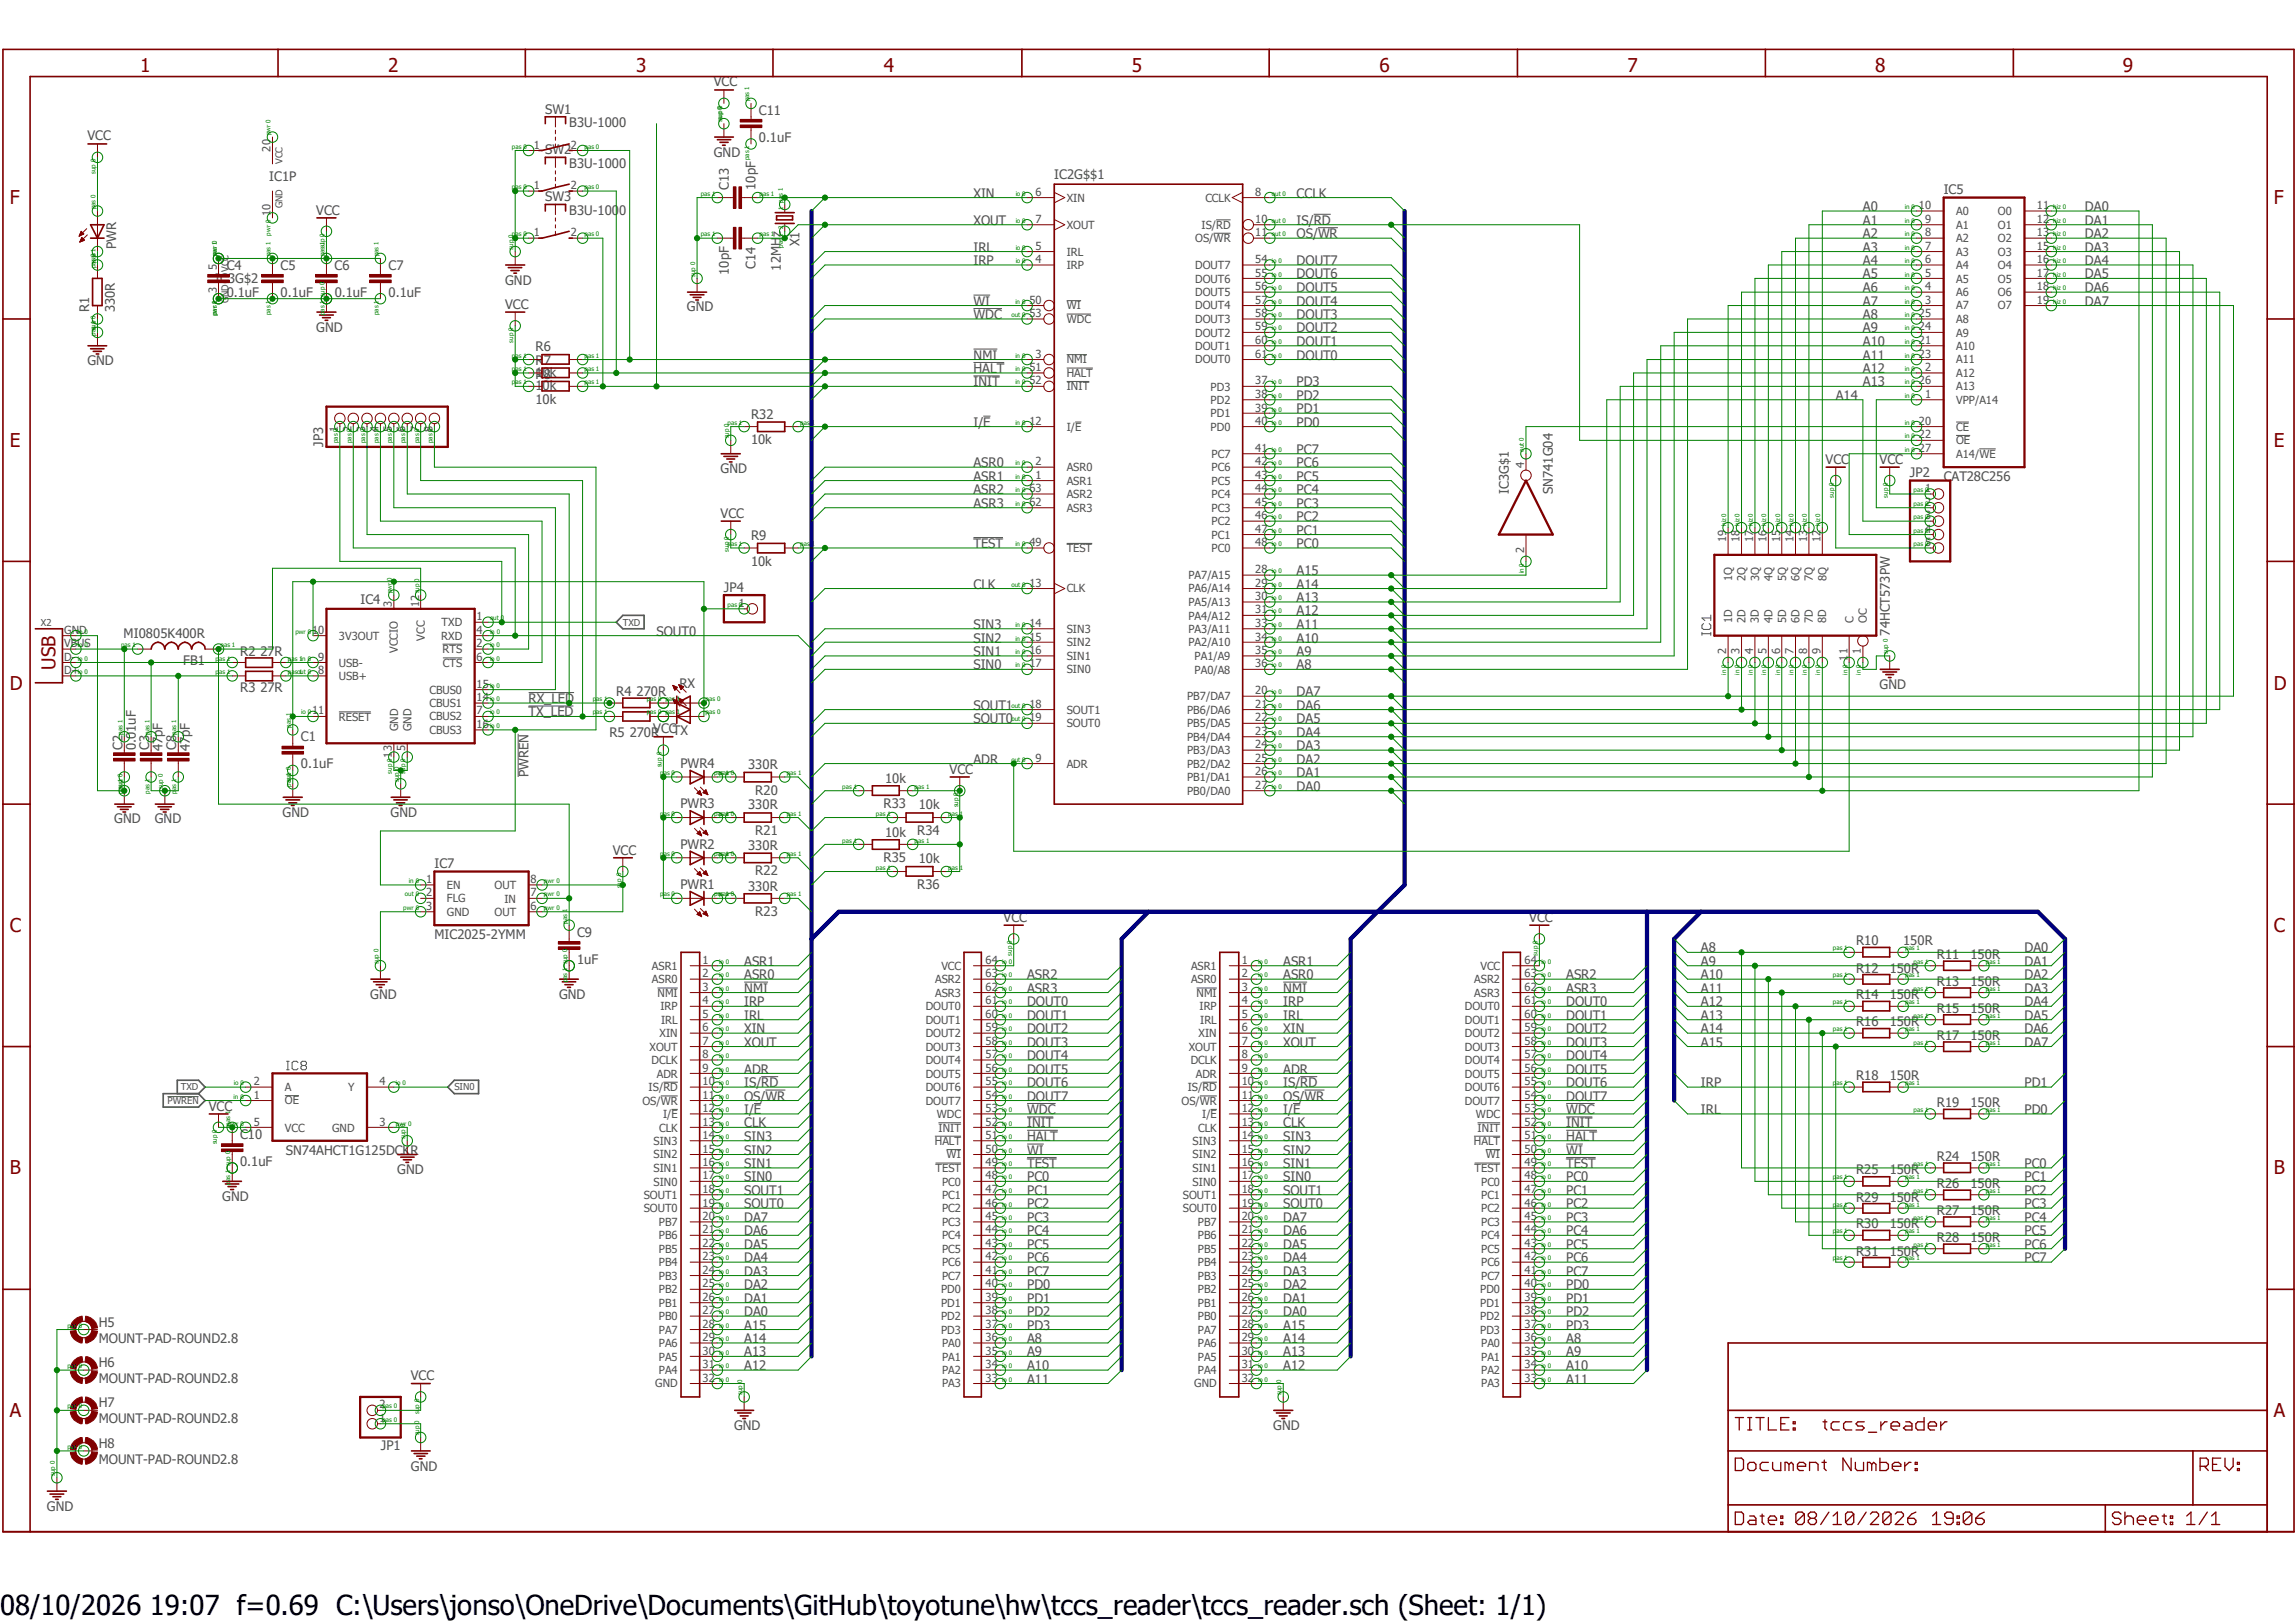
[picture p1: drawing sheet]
<svg xmlns="http://www.w3.org/2000/svg" width="297mm" height="210mm" viewBox="0 0 297 210" stroke-linecap="round" stroke-linejoin="round" font-family="sans-serif">
<defs><g id="words">
<text font-size="3.6" x="0" y="209">08/10/2026 19:07 f=0.69 C:\Users\jonso\OneDrive\Documents\GitHub\toyotune\hw\tccs_reader\tccs_reader.sch (Sheet: 1/1)</text>
<g font-size="2.5" fill="#800000">
<text x="18.2" y="9.3">1</text>
<text x="50.3" y="9.3">2</text>
<text x="82.3" y="9.3">3</text>
<text x="114.4" y="9.3">4</text>
<text x="146.5" y="9.3">5</text>
<text x="178.5" y="9.3">6</text>
<text x="210.6" y="9.3">7</text>
<text x="242.7" y="9.3">8</text>
<text x="274.7" y="9.3">9</text>
<text x="1.3" y="26.5">F</text>
<text x="294.3" y="26.5">F</text>
<text x="1.3" y="57.8">E</text>
<text x="294.3" y="57.8">E</text>
<text x="1.3" y="89.2">D</text>
<text x="7.2" y="86.7" transform="rotate(-90 7.2 86.7)">USB</text>
<text x="294.3" y="89.2">D</text>
<text x="1.3" y="120.6">C</text>
<text x="294.3" y="120.6">C</text>
<text x="1.3" y="152">B</text>
<text x="294.3" y="152">B</text>
<text x="1.3" y="183.4">A</text>
<text x="294.3" y="183.4">A</text>
</g>
<g font-size="1.7" fill="#505050">
<text x="92.4" y="11.2">VCC</text>
<text x="70.6" y="14.7">SW1</text>
<text x="73.7" y="16.4">B3U-1000</text>
<text x="98.2" y="14.9">C11</text>
<text x="11.3" y="18.2">VCC</text>
<text x="34.8" y="23.4">IC1P</text>
<text x="70.6" y="19.9">SW2</text>
<text x="73.7" y="21.7">B3U-1000</text>
<text x="92.4" y="20.3">GND</text>
<text x="98.2" y="18.3">0.1uF</text>
<text x="136.4" y="23.2">IC2G$$1</text>
<text x="40.9" y="27.8">VCC</text>
<text x="70.6" y="26">SW3</text>
<text x="73.7" y="27.8">B3U-1000</text>
<text x="94.3" y="24.6" transform="rotate(-90 94.3 24.6)">C13</text>
<text x="97.8" y="24.6" transform="rotate(-90 97.8 24.6)">10pF</text>
<text x="126" y="25.6">XIN</text>
<text x="126" y="29.1">XOUT</text>
<text x="167.8" y="25.6">CCLK</text>
<text x="167.8" y="29.1">IS/RD</text>
<text x="241.1" y="27.3">A0</text>
<text x="241.1" y="29.1">A1</text>
<text x="251.5" y="25.1">IC5</text>
<text x="269.8" y="29.1">DA1</text>
<text x="269.8" y="27.3">DA0</text>
<text x="15" y="32.2" transform="rotate(-90 15 32.2)">PWR</text>
<text x="29.3" y="34.9">C4</text>
<text x="36.3" y="34.9">C5</text>
<text x="43.3" y="34.9">C6</text>
<text x="50.3" y="34.9">C7</text>
<text x="94.3" y="35.6" transform="rotate(-90 94.3 35.6)">10pF</text>
<text x="97.8" y="34.8" transform="rotate(-90 97.8 34.8)">C14</text>
<text x="101" y="35" transform="rotate(-90 101 35)">12MHz</text>
<text x="103.5" y="31.8" transform="rotate(-90 103.5 31.8)">X1</text>
<text x="126" y="34.3">IRP</text>
<text x="126" y="32.6">IRL</text>
<text x="167.8" y="30.8">OS/WR</text>
<text x="167.8" y="34.3">DOUT7</text>
<text x="241.1" y="30.8">A2</text>
<text x="241.1" y="32.6">A3</text>
<text x="241.1" y="34.3">A4</text>
<text x="269.8" y="34.3">DA4</text>
<text x="269.8" y="32.6">DA3</text>
<text x="269.8" y="30.8">DA2</text>
<text x="11.6" y="40.4" transform="rotate(-90 11.6 40.4)">R1</text>
<text x="14.9" y="40.4" transform="rotate(-90 14.9 40.4)">330R</text>
<text x="27.9" y="36.7">IC3G$2</text>
<text x="29.3" y="38.4">0.1uF</text>
<text x="36.3" y="38.4">0.1uF</text>
<text x="43.3" y="38.4">0.1uF</text>
<text x="50.3" y="38.4">0.1uF</text>
<text x="65.4" y="40">VCC</text>
<text x="65.4" y="36.8">GND</text>
<text x="88.9" y="40.3">GND</text>
<text x="126" y="41.3">WDC</text>
<text x="126" y="39.5">WI</text>
<text x="167.8" y="36">DOUT6</text>
<text x="167.8" y="37.8">DOUT5</text>
<text x="167.8" y="39.5">DOUT4</text>
<text x="167.8" y="41.3">DOUT3</text>
<text x="241.1" y="36">A5</text>
<text x="241.1" y="37.8">A6</text>
<text x="241.1" y="39.5">A7</text>
<text x="241.1" y="41.3">A8</text>
<text x="269.8" y="39.5">DA7</text>
<text x="269.8" y="37.8">DA6</text>
<text x="269.8" y="36">DA5</text>
<text x="11.3" y="47.3">GND</text>
<text x="40.9" y="42.9">GND</text>
<text x="69.3" y="45.5">R6</text>
<text x="69.3" y="47.2">R7</text>
<text x="126" y="46.5">NMI</text>
<text x="167.8" y="43">DOUT2</text>
<text x="167.8" y="44.7">DOUT1</text>
<text x="167.8" y="46.5">DOUT0</text>
<text x="241.1" y="46.5">A11</text>
<text x="241.1" y="44.7">A10</text>
<text x="241.1" y="43">A9</text>
<text x="69.3" y="48.8">10k</text>
<text x="69.3" y="50.5">10k</text>
<text x="69.3" y="52.2">10k</text>
<text x="69.3" y="49">R8</text>
<text x="126" y="50">INIT</text>
<text x="126" y="48.3">HALT</text>
<text x="167.8" y="50">PD3</text>
<text x="167.8" y="51.7">PD2</text>
<text x="167.8" y="53.5">PD1</text>
<text x="237.6" y="51.7">A14</text>
<text x="241.1" y="50">A13</text>
<text x="241.1" y="48.3">A12</text>
<text x="41.8" y="57.8" transform="rotate(-90 41.8 57.8)">JP3</text>
<text x="97.2" y="57.5">10k</text>
<text x="97.2" y="54.2">R32</text>
<text x="126" y="55.2">I/E</text>
<text x="167.8" y="55.2">PD0</text>
<text x="167.8" y="58.7">PC7</text>
<text x="93.3" y="61.3">GND</text>
<text x="126" y="65.7">ASR3</text>
<text x="126" y="60.5">ASR0</text>
<text x="126" y="62.2">ASR1</text>
<text x="126" y="63.9">ASR2</text>
<text x="167.8" y="60.5">PC6</text>
<text x="167.8" y="62.2">PC5</text>
<text x="167.8" y="63.9">PC4</text>
<text x="167.8" y="65.7">PC3</text>
<text x="195.3" y="63.9" transform="rotate(-90 195.3 63.9)">IC3G$1</text>
<text x="201" y="63.9" transform="rotate(-90 201 63.9)">SN741G04</text>
<text x="236.3" y="60">VCC</text>
<text x="243.2" y="60">VCC</text>
<text x="247.2" y="61.8">JP2</text>
<text x="251.5" y="62.2">CAT28C256</text>
<text x="93.3" y="67">VCC</text>
<text x="97.2" y="69.9">R9</text>
<text x="126" y="70.9">TEST</text>
<text x="167.8" y="67.4">PC2</text>
<text x="167.8" y="69.2">PC1</text>
<text x="167.8" y="70.9">PC0</text>
<text x="93.7" y="76.6">JP4</text>
<text x="97.2" y="73.2">10k</text>
<text x="126" y="76.2">CLK</text>
<text x="167.8" y="74.4">A15</text>
<text x="167.8" y="76.2">A14</text>
<text x="167.8" y="77.9">A13</text>
<text x="16" y="82.6">MI0805K400R</text>
<text x="46.7" y="78.1">IC4</text>
<text x="85" y="82.3">SOUT0</text>
<text x="126" y="81.4">SIN3</text>
<text x="126" y="83.1">SIN2</text>
<text x="167.8" y="79.6">A12</text>
<text x="167.8" y="81.4">A11</text>
<text x="167.8" y="83.1">A10</text>
<text x="244.6" y="82.3" transform="rotate(-90 244.6 82.3)">74HCT573PW</text>
<text x="23.7" y="86.1">FB1</text>
<text x="31.1" y="84.9">R2</text>
<text x="31.1" y="89.6">R3</text>
<text x="33.7" y="84.9">27R</text>
<text x="33.7" y="89.6">27R</text>
<text x="87.9" y="89.1">RX</text>
<text x="126" y="84.9">SIN1</text>
<text x="126" y="86.6">SIN0</text>
<text x="167.8" y="84.9">A9</text>
<text x="167.8" y="86.6">A8</text>
<text x="243.2" y="89.2">GND</text>
<text x="38.9" y="95.9">C1</text>
<text x="68.4" y="91">RX_LED</text>
<text x="68.4" y="92.7">TX_LED</text>
<text x="78.9" y="95.3">R5</text>
<text x="79.8" y="90.1">R4</text>
<text x="81.5" y="95.3">270R</text>
<text x="82.4" y="90.1">270R</text>
<text x="84.5" y="94.9">VCCTX</text>
<text x="126" y="91.8">SOUT1</text>
<text x="126" y="93.6">SOUT0</text>
<text x="167.8" y="90.1">DA7</text>
<text x="167.8" y="91.8">DA6</text>
<text x="167.8" y="93.6">DA5</text>
<text x="167.8" y="95.3">DA4</text>
<text x="15.8" y="97.1" transform="rotate(-90 15.8 97.1)">C2</text>
<text x="17.6" y="97.1" transform="rotate(-90 17.6 97.1)">0.01uF</text>
<text x="19.3" y="97.1" transform="rotate(-90 19.3 97.1)">C3</text>
<text x="21" y="97.2" transform="rotate(-90 21 97.2)">47pF</text>
<text x="22.8" y="97.1" transform="rotate(-90 22.8 97.1)">C8</text>
<text x="24.6" y="97.2" transform="rotate(-90 24.6 97.2)">47pF</text>
<text x="38.9" y="99.4">0.1uF</text>
<text x="68.4" y="100.5" transform="rotate(-90 68.4 100.5)">PWREN</text>
<text x="88.1" y="99.4">PWR4</text>
<text x="96.8" y="99.5">330R</text>
<text x="114.6" y="101.3">10k</text>
<text x="122.9" y="100.1">VCC</text>
<text x="126" y="98.8">ADR</text>
<text x="167.8" y="97.1">DA3</text>
<text x="167.8" y="98.8">DA2</text>
<text x="167.8" y="100.5">DA1</text>
<text x="14.8" y="106.6">GND</text>
<text x="20" y="106.6">GND</text>
<text x="36.6" y="105.7">GND</text>
<text x="50.5" y="105.7">GND</text>
<text x="88.1" y="104.6">PWR3</text>
<text x="96.8" y="104.7">330R</text>
<text x="97.7" y="102.8">R20</text>
<text x="114.3" y="104.6">R33</text>
<text x="118.9" y="104.7">10k</text>
<text x="167.8" y="102.3">DA0</text>
<text x="56.2" y="112.3">IC7</text>
<text x="79.3" y="110.6">VCC</text>
<text x="88.1" y="109.8">PWR2</text>
<text x="96.8" y="110">330R</text>
<text x="97.7" y="108">R21</text>
<text x="97.7" y="113.3">R22</text>
<text x="114.3" y="111.5">R35</text>
<text x="114.6" y="108.2">10k</text>
<text x="118.7" y="108">R34</text>
<text x="118.9" y="111.7">10k</text>
<text x="88.1" y="115">PWR1</text>
<text x="96.8" y="115.2">330R</text>
<text x="97.7" y="118.5">R23</text>
<text x="118.7" y="115">R36</text>
<text x="129.9" y="119.3">VCC</text>
<text x="197.9" y="119.3">VCC</text>
<text x="56.2" y="121.5">MIC2025-2YMM</text>
<text x="74.7" y="124.7">1uF</text>
<text x="74.7" y="121.2">C9</text>
<text x="96.3" y="125">ASR1</text>
<text x="166.1" y="125">ASR1</text>
<text x="220.1" y="125">A9</text>
<text x="220.1" y="123.2">A8</text>
<text x="240.2" y="122.3">R10</text>
<text x="240.2" y="125.9">R12</text>
<text x="244.6" y="125.9">150R</text>
<text x="246.3" y="122.3">150R</text>
<text x="250.7" y="124.1">R11</text>
<text x="255" y="124.1">150R</text>
<text x="262" y="125">DA1</text>
<text x="262" y="123.2">DA0</text>
<text x="47.9" y="129.2">GND</text>
<text x="72.3" y="129.2">GND</text>
<text x="96.3" y="126.7">ASR0</text>
<text x="96.3" y="130.2">IRP</text>
<text x="96.3" y="132">IRL</text>
<text x="96.3" y="128.4">NMI</text>
<text x="132.9" y="128.4">ASR3</text>
<text x="132.9" y="126.7">ASR2</text>
<text x="132.9" y="132">DOUT1</text>
<text x="132.9" y="130.2">DOUT0</text>
<text x="166.1" y="126.7">ASR0</text>
<text x="166.1" y="128.4">NMI</text>
<text x="166.1" y="132">IRL</text>
<text x="166.1" y="130.2">IRP</text>
<text x="202.7" y="132">DOUT1</text>
<text x="202.7" y="130.2">DOUT0</text>
<text x="202.7" y="128.4">ASR3</text>
<text x="202.7" y="126.7">ASR2</text>
<text x="220.1" y="132">A13</text>
<text x="220.1" y="130.2">A12</text>
<text x="220.1" y="128.4">A11</text>
<text x="220.1" y="126.7">A10</text>
<text x="240.2" y="129.3">R14</text>
<text x="244.6" y="129.3">150R</text>
<text x="250.7" y="127.6">R13</text>
<text x="250.7" y="131.1">R15</text>
<text x="255" y="127.6">150R</text>
<text x="255" y="131.1">150R</text>
<text x="262" y="132">DA5</text>
<text x="262" y="130.2">DA4</text>
<text x="262" y="128.4">DA3</text>
<text x="262" y="126.7">DA2</text>
<text x="96.3" y="133.7">XIN</text>
<text x="96.3" y="135.4">XOUT</text>
<text x="132.9" y="137.2">DOUT4</text>
<text x="132.9" y="135.4">DOUT3</text>
<text x="132.9" y="133.7">DOUT2</text>
<text x="166.1" y="135.4">XOUT</text>
<text x="166.1" y="133.7">XIN</text>
<text x="202.7" y="137.2">DOUT4</text>
<text x="202.7" y="135.4">DOUT3</text>
<text x="202.7" y="133.7">DOUT2</text>
<text x="220.1" y="135.4">A15</text>
<text x="220.1" y="133.7">A14</text>
<text x="240.2" y="132.8">R16</text>
<text x="244.6" y="132.8">150R</text>
<text x="250.7" y="134.6">R17</text>
<text x="255" y="134.6">150R</text>
<text x="262" y="135.4">DA7</text>
<text x="262" y="133.7">DA6</text>
<text x="27" y="143.7">VCC</text>
<text x="96.3" y="140.7">IS/RD</text>
<text x="96.3" y="142.4">OS/WR</text>
<text x="96.3" y="138.9">ADR</text>
<text x="132.9" y="142.4">DOUT7</text>
<text x="132.9" y="140.7">DOUT6</text>
<text x="132.9" y="138.9">DOUT5</text>
<text x="166.1" y="138.9">ADR</text>
<text x="166.1" y="140.7">IS/RD</text>
<text x="166.1" y="142.4">OS/WR</text>
<text x="202.7" y="142.4">DOUT7</text>
<text x="202.7" y="140.7">DOUT6</text>
<text x="202.7" y="138.9">DOUT5</text>
<text x="220.1" y="140.7">IRP</text>
<text x="240.2" y="139.8">R18</text>
<text x="244.6" y="139.8">150R</text>
<text x="250.7" y="143.3">R19</text>
<text x="255" y="143.3">150R</text>
<text x="262" y="140.7">PD1</text>
<text x="31.1" y="147.4">C10</text>
<text x="37" y="149.4">SN74AHCT1G125DCKR</text>
<text x="96.3" y="145.9">CLK</text>
<text x="96.3" y="147.6">SIN3</text>
<text x="96.3" y="149.4">SIN2</text>
<text x="96.3" y="144.1">I/E</text>
<text x="132.9" y="144.1">WDC</text>
<text x="132.9" y="145.9">INIT</text>
<text x="132.9" y="147.6">HALT</text>
<text x="132.9" y="149.4">WI</text>
<text x="166.1" y="147.6">SIN3</text>
<text x="166.1" y="149.4">SIN2</text>
<text x="166.1" y="145.9">CLK</text>
<text x="166.1" y="144.1">I/E</text>
<text x="202.7" y="144.1">WDC</text>
<text x="202.7" y="145.9">INIT</text>
<text x="202.7" y="147.6">HALT</text>
<text x="202.7" y="149.4">WI</text>
<text x="220.1" y="144.1">IRL</text>
<text x="262" y="144.1">PD0</text>
<text x="28.7" y="155.4">GND</text>
<text x="31.1" y="150.9">0.1uF</text>
<text x="51.4" y="151.9">GND</text>
<text x="96.3" y="151.1">SIN1</text>
<text x="96.3" y="152.9">SIN0</text>
<text x="96.3" y="154.6">SOUT1</text>
<text x="132.9" y="154.6">PC1</text>
<text x="132.9" y="152.9">PC0</text>
<text x="132.9" y="151.1">TEST</text>
<text x="166.1" y="151.1">SIN1</text>
<text x="166.1" y="152.9">SIN0</text>
<text x="166.1" y="154.6">SOUT1</text>
<text x="202.7" y="151.1">TEST</text>
<text x="202.7" y="154.6">PC1</text>
<text x="202.7" y="152.9">PC0</text>
<text x="240.2" y="152">R25</text>
<text x="240.2" y="155.5">R29</text>
<text x="244.6" y="152">150R</text>
<text x="244.6" y="155.5">150R</text>
<text x="250.7" y="150.2">R24</text>
<text x="250.7" y="153.8">R26</text>
<text x="255" y="150.2">150R</text>
<text x="255" y="153.8">150R</text>
<text x="262" y="154.6">PC2</text>
<text x="262" y="152.9">PC1</text>
<text x="262" y="151.1">PC0</text>
<text x="96.3" y="156.3">SOUT0</text>
<text x="96.3" y="158.1">DA7</text>
<text x="96.3" y="159.9">DA6</text>
<text x="96.3" y="161.6">DA5</text>
<text x="132.9" y="161.6">PC5</text>
<text x="132.9" y="159.9">PC4</text>
<text x="132.9" y="158.1">PC3</text>
<text x="132.9" y="156.3">PC2</text>
<text x="166.1" y="158.1">DA7</text>
<text x="166.1" y="159.9">DA6</text>
<text x="166.1" y="161.6">DA5</text>
<text x="166.1" y="156.3">SOUT0</text>
<text x="202.7" y="161.6">PC5</text>
<text x="202.7" y="159.9">PC4</text>
<text x="202.7" y="158.1">PC3</text>
<text x="202.7" y="156.3">PC2</text>
<text x="240.2" y="159">R30</text>
<text x="244.6" y="159">150R</text>
<text x="250.7" y="157.2">R27</text>
<text x="250.7" y="160.7">R28</text>
<text x="255" y="157.2">150R</text>
<text x="255" y="160.7">150R</text>
<text x="262" y="161.6">PC6</text>
<text x="262" y="159.9">PC5</text>
<text x="262" y="158.1">PC4</text>
<text x="262" y="156.3">PC3</text>
<text x="96.3" y="163.3">DA4</text>
<text x="96.3" y="165.1">DA3</text>
<text x="96.3" y="166.8">DA2</text>
<text x="132.9" y="166.8">PD0</text>
<text x="132.9" y="165.1">PC7</text>
<text x="132.9" y="163.3">PC6</text>
<text x="166.1" y="163.3">DA4</text>
<text x="166.1" y="165.1">DA3</text>
<text x="166.1" y="166.8">DA2</text>
<text x="202.7" y="166.8">PD0</text>
<text x="202.7" y="165.1">PC7</text>
<text x="202.7" y="163.3">PC6</text>
<text x="240.2" y="162.5">R31</text>
<text x="244.6" y="162.5">150R</text>
<text x="262" y="163.3">PC7</text>
<text x="12.8" y="173.7">MOUNT-PAD-ROUND2.8</text>
<text x="12.8" y="171.7">H5</text>
<text x="96.3" y="168.6">DA1</text>
<text x="96.3" y="170.3">DA0</text>
<text x="96.3" y="172">A15</text>
<text x="96.3" y="173.8">A14</text>
<text x="132.9" y="173.8">A8</text>
<text x="132.9" y="172">PD3</text>
<text x="132.9" y="170.3">PD2</text>
<text x="132.9" y="168.6">PD1</text>
<text x="166.1" y="172">A15</text>
<text x="166.1" y="173.8">A14</text>
<text x="166.1" y="168.6">DA1</text>
<text x="166.1" y="170.3">DA0</text>
<text x="202.7" y="173.8">A8</text>
<text x="202.7" y="172">PD3</text>
<text x="202.7" y="170.3">PD2</text>
<text x="202.7" y="168.6">PD1</text>
<text x="12.8" y="179">MOUNT-PAD-ROUND2.8</text>
<text x="12.8" y="176.9">H6</text>
<text x="53.2" y="178.6">VCC</text>
<text x="96.3" y="175.5">A13</text>
<text x="96.3" y="177.3">A12</text>
<text x="132.9" y="179">A11</text>
<text x="132.9" y="177.3">A10</text>
<text x="132.9" y="175.5">A9</text>
<text x="166.1" y="175.5">A13</text>
<text x="166.1" y="177.3">A12</text>
<text x="202.7" y="179">A11</text>
<text x="202.7" y="177.3">A10</text>
<text x="202.7" y="175.5">A9</text>
<text x="12.8" y="184.2">MOUNT-PAD-ROUND2.8</text>
<text x="12.8" y="182.1">H7</text>
<text x="95" y="185">GND</text>
<text x="164.8" y="185">GND</text>
<text x="12.8" y="189.4">MOUNT-PAD-ROUND2.8</text>
<text x="12.8" y="187.3">H8</text>
<text x="49.3" y="187.7">JP1</text>
<text x="53.2" y="190.3">GND</text>
<text x="6.1" y="195.5">GND</text>
</g>
<g font-size="1.4" fill="#505050">
<text x="35" y="19.6" transform="rotate(-90 35 19.6)">20</text>
<text x="69.1" y="19.2">1</text>
<text x="73.9" y="19.2">2</text>
<text x="35" y="27.9" transform="rotate(-90 35 27.9)">10</text>
<text x="69.1" y="24.5">1</text>
<text x="73.9" y="24.5">2</text>
<text x="134" y="25.4">6</text>
<text x="134" y="28.8">7</text>
<text x="138" y="26.1">XIN</text>
<text x="138" y="29.6">XOUT</text>
<text x="155.5" y="29.6">IS/RD</text>
<text x="156" y="26.1">CCLK</text>
<text x="162.4" y="25.4">8</text>
<text x="162.4" y="28.8">10</text>
<text x="248.3" y="27.1">10</text>
<text x="249.1" y="28.8">9</text>
<text x="253.2" y="29.6">A1</text>
<text x="253.2" y="27.9">A0</text>
<text x="258.6" y="27.9">O0</text>
<text x="258.6" y="29.6">O1</text>
<text x="263.6" y="27.1">11</text>
<text x="263.6" y="28.8">12</text>
<text x="28.1" y="34.9" transform="rotate(-90 28.1 34.9)">5</text>
<text x="69.1" y="30.6">1</text>
<text x="73.9" y="30.6">2</text>
<text x="134" y="32.3">5</text>
<text x="134" y="34">4</text>
<text x="138" y="33.1">IRL</text>
<text x="138" y="34.8">IRP</text>
<text x="154.7" y="31.4">OS/WR</text>
<text x="154.7" y="34.8">DOUT7</text>
<text x="162.4" y="30.6">11</text>
<text x="162.4" y="34">54</text>
<text x="162.4" y="35.8">55</text>
<text x="249.1" y="35.8">5</text>
<text x="249.1" y="34">6</text>
<text x="249.1" y="32.3">7</text>
<text x="249.1" y="30.6">8</text>
<text x="253.2" y="34.8">A4</text>
<text x="253.2" y="33.1">A3</text>
<text x="253.2" y="31.3">A2</text>
<text x="258.6" y="31.4">O2</text>
<text x="258.6" y="33.1">O3</text>
<text x="258.6" y="34.8">O4</text>
<text x="263.6" y="30.6">13</text>
<text x="263.6" y="32.3">15</text>
<text x="263.6" y="34">16</text>
<text x="263.6" y="35.8">17</text>
<text x="28.1" y="38" transform="rotate(-90 28.1 38)">3</text>
<text x="133.2" y="39.3">50</text>
<text x="133.2" y="41">53</text>
<text x="138" y="40">WI</text>
<text x="138" y="41.8">WDC</text>
<text x="154.7" y="36.6">DOUT6</text>
<text x="154.7" y="38.3">DOUT5</text>
<text x="154.7" y="40">DOUT4</text>
<text x="154.7" y="41.8">DOUT3</text>
<text x="162.4" y="37.5">56</text>
<text x="162.4" y="39.3">57</text>
<text x="162.4" y="41">58</text>
<text x="248.3" y="41">25</text>
<text x="249.1" y="39.3">3</text>
<text x="249.1" y="37.5">4</text>
<text x="253.2" y="40">A7</text>
<text x="253.2" y="38.3">A6</text>
<text x="253.2" y="36.6">A5</text>
<text x="253.2" y="41.8">A8</text>
<text x="258.6" y="36.6">O5</text>
<text x="258.6" y="38.3">O6</text>
<text x="258.6" y="40">O7</text>
<text x="263.6" y="37.5">18</text>
<text x="263.6" y="39.3">19</text>
<text x="134" y="46.3">3</text>
<text x="138" y="47">NMI</text>
<text x="154.7" y="43.6">DOUT2</text>
<text x="154.7" y="45.3">DOUT1</text>
<text x="154.7" y="47">DOUT0</text>
<text x="162.4" y="42.8">59</text>
<text x="162.4" y="44.5">60</text>
<text x="162.4" y="46.3">61</text>
<text x="248.3" y="44.5">21</text>
<text x="248.3" y="46.3">23</text>
<text x="248.3" y="42.8">24</text>
<text x="253.2" y="45.3">A10</text>
<text x="253.2" y="47">A11</text>
<text x="253.2" y="43.6">A9</text>
<text x="133.2" y="48">51</text>
<text x="133.2" y="49.7">52</text>
<text x="138" y="48.8">HALT</text>
<text x="138" y="50.5">INIT</text>
<text x="156.7" y="50.5">PD3</text>
<text x="156.7" y="52.3">PD2</text>
<text x="162.4" y="49.7">37</text>
<text x="162.4" y="51.5">38</text>
<text x="162.4" y="53.3">39</text>
<text x="248.3" y="49.7">26</text>
<text x="249.1" y="48">2</text>
<text x="249.1" y="51.5">1</text>
<text x="253.2" y="48.8">A12</text>
<text x="253.2" y="50.5">A13</text>
<text x="253.2" y="52.2">VPP/A14</text>
<text x="43.7" y="55.9" transform="rotate(-90 43.7 55.9)">1</text>
<text x="45.5" y="55.9" transform="rotate(-90 45.5 55.9)">2</text>
<text x="47.2" y="55.9" transform="rotate(-90 47.2 55.9)">3</text>
<text x="49" y="55.9" transform="rotate(-90 49 55.9)">4</text>
<text x="50.7" y="55.9" transform="rotate(-90 50.7 55.9)">5</text>
<text x="52.5" y="55.9" transform="rotate(-90 52.5 55.9)">6</text>
<text x="54.2" y="55.9" transform="rotate(-90 54.2 55.9)">7</text>
<text x="56" y="55.9" transform="rotate(-90 56 55.9)">8</text>
<text x="133.2" y="55">12</text>
<text x="138" y="55.8">I/E</text>
<text x="156.7" y="54">PD1</text>
<text x="156.7" y="55.8">PD0</text>
<text x="156.8" y="59.3">PC7</text>
<text x="162.4" y="55">40</text>
<text x="162.4" y="58.5">41</text>
<text x="248.3" y="58.5">27</text>
<text x="248.3" y="55">20</text>
<text x="248.3" y="56.7">22</text>
<text x="253.2" y="59.2">A14/WE</text>
<text x="253.2" y="55.8">CE</text>
<text x="253.2" y="57.5">OE</text>
<text x="133.2" y="63.7">63</text>
<text x="133.2" y="65.4">62</text>
<text x="134" y="60.2">2</text>
<text x="134" y="61.9">1</text>
<text x="138" y="61">ASR0</text>
<text x="138" y="62.7">ASR1</text>
<text x="138" y="64.5">ASR2</text>
<text x="156.8" y="61">PC6</text>
<text x="156.8" y="62.7">PC5</text>
<text x="156.8" y="64.5">PC4</text>
<text x="162.4" y="60.2">42</text>
<text x="162.4" y="61.9">43</text>
<text x="162.4" y="63.7">44</text>
<text x="162.4" y="65.4">45</text>
<text x="197.2" y="60.6" transform="rotate(-90 197.2 60.6)">4</text>
<text x="249.1" y="63.7">1</text>
<text x="249.1" y="65.4">2</text>
<text x="133.2" y="70.7">49</text>
<text x="138" y="66.2">ASR3</text>
<text x="138" y="71.5">TEST</text>
<text x="156.8" y="66.2">PC3</text>
<text x="156.8" y="67.9">PC2</text>
<text x="156.8" y="69.7">PC1</text>
<text x="156.8" y="71.5">PC0</text>
<text x="162.4" y="67.2">46</text>
<text x="162.4" y="68.9">47</text>
<text x="162.4" y="70.7">48</text>
<text x="197.2" y="71.6" transform="rotate(-90 197.2 71.6)">2</text>
<text x="223.4" y="70.2" transform="rotate(-90 223.4 70.2)">19</text>
<text x="225.1" y="70.2" transform="rotate(-90 225.1 70.2)">18</text>
<text x="226.9" y="70.2" transform="rotate(-90 226.9 70.2)">17</text>
<text x="228.6" y="70.2" transform="rotate(-90 228.6 70.2)">16</text>
<text x="230.4" y="70.2" transform="rotate(-90 230.4 70.2)">15</text>
<text x="232.1" y="70.2" transform="rotate(-90 232.1 70.2)">14</text>
<text x="233.9" y="70.2" transform="rotate(-90 233.9 70.2)">13</text>
<text x="235.6" y="70.2" transform="rotate(-90 235.6 70.2)">12</text>
<text x="249.1" y="67.2">3</text>
<text x="249.1" y="68.9">4</text>
<text x="249.1" y="70.7">5</text>
<text x="133.2" y="75.9">13</text>
<text x="138" y="76.7">CLK</text>
<text x="153.8" y="74.9">PA7/A15</text>
<text x="153.8" y="76.7">PA6/A14</text>
<text x="162.4" y="74.2">28</text>
<text x="162.4" y="75.9">29</text>
<text x="162.4" y="77.6">30</text>
<text x="224.2" y="75.2" transform="rotate(-90 224.2 75.2)">1Q</text>
<text x="225.9" y="75.2" transform="rotate(-90 225.9 75.2)">2Q</text>
<text x="227.7" y="75.2" transform="rotate(-90 227.7 75.2)">3Q</text>
<text x="229.4" y="75.2" transform="rotate(-90 229.4 75.2)">4Q</text>
<text x="231.1" y="75.2" transform="rotate(-90 231.1 75.2)">5Q</text>
<text x="232.9" y="75.2" transform="rotate(-90 232.9 75.2)">6Q</text>
<text x="234.6" y="75.2" transform="rotate(-90 234.6 75.2)">7Q</text>
<text x="236.4" y="75.2" transform="rotate(-90 236.4 75.2)">8Q</text>
<text x="8.3" y="83.7">VBUS</text>
<text x="8.3" y="82">GND</text>
<text x="40.4" y="82">10</text>
<text x="43.9" y="82.8">3V3OUT</text>
<text x="50.7" y="78.5" transform="rotate(-90 50.7 78.5)">3</text>
<text x="54.2" y="78.5" transform="rotate(-90 54.2 78.5)">12</text>
<text x="55" y="82.9" transform="rotate(-90 55 82.9)">VCC</text>
<text x="57.1" y="82.8">RXD</text>
<text x="57.1" y="81">TXD</text>
<text x="61.7" y="83.7">2</text>
<text x="61.7" y="82">4</text>
<text x="61.7" y="80.3">1</text>
<text x="95.6" y="78.5">1</text>
<text x="133.2" y="81.2">14</text>
<text x="133.2" y="82.9">15</text>
<text x="138" y="81.9">SIN3</text>
<text x="138" y="83.7">SIN2</text>
<text x="153.8" y="78.4">PA5/A13</text>
<text x="153.8" y="80.2">PA4/A12</text>
<text x="153.8" y="81.9">PA3/A11</text>
<text x="153.8" y="83.7">PA2/A10</text>
<text x="162.4" y="79.4">31</text>
<text x="162.4" y="81.2">33</text>
<text x="162.4" y="82.9">34</text>
<text x="224.2" y="80.6" transform="rotate(-90 224.2 80.6)">1D</text>
<text x="225.9" y="80.6" transform="rotate(-90 225.9 80.6)">2D</text>
<text x="227.6" y="80.6" transform="rotate(-90 227.6 80.6)">3D</text>
<text x="229.4" y="80.6" transform="rotate(-90 229.4 80.6)">4D</text>
<text x="231.1" y="80.6" transform="rotate(-90 231.1 80.6)">5D</text>
<text x="232.9" y="80.6" transform="rotate(-90 232.9 80.6)">6D</text>
<text x="234.6" y="80.6" transform="rotate(-90 234.6 80.6)">7D</text>
<text x="236.4" y="80.6" transform="rotate(-90 236.4 80.6)">8D</text>
<text x="239.9" y="80.6" transform="rotate(-90 239.9 80.6)">C</text>
<text x="241.6" y="80.6" transform="rotate(-90 241.6 80.6)">OC</text>
<text x="8.3" y="87.2">D+</text>
<text x="8.3" y="85.5">D-</text>
<text x="41.2" y="85.5">9</text>
<text x="41.2" y="87.2">8</text>
<text x="43.9" y="86.3">USB-</text>
<text x="43.9" y="88">USB+</text>
<text x="51.5" y="84.5" transform="rotate(-90 51.5 84.5)">VCCIO</text>
<text x="55.6" y="89.7">CBUS0</text>
<text x="57.3" y="84.5">RTS</text>
<text x="57.3" y="86.3">CTS</text>
<text x="61.7" y="89">15</text>
<text x="61.7" y="85.5">6</text>
<text x="133.2" y="84.6">16</text>
<text x="133.2" y="86.4">17</text>
<text x="138" y="85.4">SIN1</text>
<text x="138" y="87.1">SIN0</text>
<text x="154.6" y="85.4">PA1/A9</text>
<text x="154.6" y="87.2">PA0/A8</text>
<text x="162.4" y="84.6">35</text>
<text x="162.4" y="86.4">36</text>
<text x="162.4" y="89.8">20</text>
<text x="223.4" y="84.7" transform="rotate(-90 223.4 84.7)">2</text>
<text x="225.1" y="84.7" transform="rotate(-90 225.1 84.7)">3</text>
<text x="226.9" y="84.7" transform="rotate(-90 226.9 84.7)">4</text>
<text x="228.6" y="84.7" transform="rotate(-90 228.6 84.7)">5</text>
<text x="230.4" y="84.7" transform="rotate(-90 230.4 84.7)">6</text>
<text x="232.1" y="84.7" transform="rotate(-90 232.1 84.7)">7</text>
<text x="233.9" y="84.7" transform="rotate(-90 233.9 84.7)">8</text>
<text x="235.6" y="84.7" transform="rotate(-90 235.6 84.7)">9</text>
<text x="239.1" y="85.5" transform="rotate(-90 239.1 85.5)">11</text>
<text x="240.8" y="84.7" transform="rotate(-90 240.8 84.7)">1</text>
<text x="40.4" y="92.5">11</text>
<text x="43.9" y="93.3">RESET</text>
<text x="51.5" y="94.6" transform="rotate(-90 51.5 94.6)">GND</text>
<text x="53.3" y="94.6" transform="rotate(-90 53.3 94.6)">GND</text>
<text x="55.6" y="95">CBUS3</text>
<text x="55.6" y="93.2">CBUS2</text>
<text x="55.6" y="91.5">CBUS1</text>
<text x="61.7" y="94.2">16</text>
<text x="61.7" y="92.5">7</text>
<text x="61.7" y="90.7">14</text>
<text x="133.2" y="91.6">18</text>
<text x="133.2" y="93.3">19</text>
<text x="138" y="92.4">SOUT1</text>
<text x="138" y="94.1">SOUT0</text>
<text x="153.6" y="90.6">PB7/DA7</text>
<text x="153.6" y="92.4">PB6/DA6</text>
<text x="153.6" y="94.1">PB5/DA5</text>
<text x="153.6" y="95.8">PB4/DA4</text>
<text x="162.4" y="91.6">21</text>
<text x="162.4" y="93.3">22</text>
<text x="162.4" y="95.1">23</text>
<text x="50.7" y="98" transform="rotate(-90 50.7 98)">13</text>
<text x="52.5" y="97.2" transform="rotate(-90 52.5 97.2)">5</text>
<text x="134" y="98.6">9</text>
<text x="138" y="99.4">ADR</text>
<text x="153.6" y="97.6">PB3/DA3</text>
<text x="153.6" y="99.4">PB2/DA2</text>
<text x="153.6" y="101.1">PB1/DA1</text>
<text x="162.4" y="96.8">24</text>
<text x="162.4" y="98.6">25</text>
<text x="162.4" y="100.3">26</text>
<text x="153.6" y="102.8">PB0/DA0</text>
<text x="162.4" y="102.1">27</text>
<text x="55.2" y="117.8">3</text>
<text x="55.2" y="114.3">1</text>
<text x="55.2" y="116">2</text>
<text x="57.8" y="118.5">GND</text>
<text x="57.8" y="115">EN</text>
<text x="57.8" y="116.8">FLG</text>
<text x="64" y="118.5">OUT</text>
<text x="64" y="115.1">OUT</text>
<text x="65.3" y="116.8">IN</text>
<text x="68.7" y="116">7</text>
<text x="68.7" y="117.8">6</text>
<text x="68.7" y="114.3">8</text>
<text x="84.4" y="125.5">ASR1</text>
<text x="90.9" y="124.7">1</text>
<text x="121.8" y="125.5">VCC</text>
<text x="127.6" y="124.7">64</text>
<text x="154.1" y="125.5">ASR1</text>
<text x="160.7" y="124.7">1</text>
<text x="191.6" y="125.5">VCC</text>
<text x="197.3" y="124.7">64</text>
<text x="84.4" y="127.3">ASR0</text>
<text x="85.1" y="129">NMI</text>
<text x="85.5" y="130.7">IRP</text>
<text x="90.9" y="126.4">2</text>
<text x="90.9" y="128.2">3</text>
<text x="90.9" y="130">4</text>
<text x="90.9" y="131.7">5</text>
<text x="119.8" y="130.7">DOUT0</text>
<text x="121" y="129">ASR3</text>
<text x="121" y="127.3">ASR2</text>
<text x="127.6" y="131.7">60</text>
<text x="127.6" y="130">61</text>
<text x="127.6" y="128.2">62</text>
<text x="127.6" y="126.4">63</text>
<text x="154.1" y="127.3">ASR0</text>
<text x="154.9" y="129">NMI</text>
<text x="155.2" y="130.7">IRP</text>
<text x="160.7" y="126.4">2</text>
<text x="160.7" y="128.2">3</text>
<text x="160.7" y="130">4</text>
<text x="160.7" y="131.7">5</text>
<text x="189.6" y="130.7">DOUT0</text>
<text x="190.8" y="129">ASR3</text>
<text x="190.8" y="127.3">ASR2</text>
<text x="197.3" y="131.7">60</text>
<text x="197.3" y="130">61</text>
<text x="197.3" y="128.2">62</text>
<text x="197.3" y="126.4">63</text>
<text x="84.1" y="136">XOUT</text>
<text x="84.3" y="137.7">DCLK</text>
<text x="85.3" y="134.2">XIN</text>
<text x="85.6" y="132.5">IRL</text>
<text x="90.9" y="133.4">6</text>
<text x="90.9" y="135.2">7</text>
<text x="90.9" y="136.9">8</text>
<text x="119.8" y="137.7">DOUT4</text>
<text x="119.8" y="136">DOUT3</text>
<text x="119.8" y="134.2">DOUT2</text>
<text x="119.8" y="132.5">DOUT1</text>
<text x="127.6" y="136.9">57</text>
<text x="127.6" y="135.2">58</text>
<text x="127.6" y="133.4">59</text>
<text x="153.8" y="136">XOUT</text>
<text x="154.1" y="137.7">DCLK</text>
<text x="155.1" y="134.2">XIN</text>
<text x="155.3" y="132.5">IRL</text>
<text x="160.7" y="133.4">6</text>
<text x="160.7" y="135.2">7</text>
<text x="160.7" y="136.9">8</text>
<text x="189.6" y="137.7">DOUT4</text>
<text x="189.6" y="136">DOUT3</text>
<text x="189.6" y="134.2">DOUT2</text>
<text x="189.6" y="132.5">DOUT1</text>
<text x="197.3" y="136.9">57</text>
<text x="197.3" y="135.2">58</text>
<text x="197.3" y="133.4">59</text>
<text x="32.9" y="140.4">2</text>
<text x="32.9" y="142.2">1</text>
<text x="36.9" y="141.2">A</text>
<text x="36.9" y="142.9">OE</text>
<text x="45" y="141.2">Y</text>
<text x="49.1" y="140.4">4</text>
<text x="83.1" y="143">OS/WR</text>
<text x="83.9" y="141.2">IS/RD</text>
<text x="85" y="139.4">ADR</text>
<text x="90.9" y="138.7">9</text>
<text x="90.9" y="140.4">10</text>
<text x="90.9" y="142.2">11</text>
<text x="90.9" y="143.9">12</text>
<text x="119.8" y="143">DOUT7</text>
<text x="119.8" y="141.2">DOUT6</text>
<text x="119.8" y="139.4">DOUT5</text>
<text x="127.6" y="143.9">53</text>
<text x="127.6" y="142.2">54</text>
<text x="127.6" y="140.4">55</text>
<text x="127.6" y="138.7">56</text>
<text x="152.9" y="143">OS/WR</text>
<text x="153.7" y="141.2">IS/RD</text>
<text x="154.8" y="139.4">ADR</text>
<text x="160.7" y="138.7">9</text>
<text x="160.7" y="140.4">10</text>
<text x="160.7" y="142.2">11</text>
<text x="160.7" y="143.9">12</text>
<text x="189.6" y="143">DOUT7</text>
<text x="189.6" y="141.2">DOUT6</text>
<text x="189.6" y="139.4">DOUT5</text>
<text x="197.3" y="143.9">53</text>
<text x="197.3" y="142.2">54</text>
<text x="197.3" y="140.4">55</text>
<text x="197.3" y="138.7">56</text>
<text x="32.9" y="145.7">5</text>
<text x="36.9" y="146.4">VCC</text>
<text x="43" y="146.4">GND</text>
<text x="49.1" y="145.7">3</text>
<text x="84.6" y="148.2">SIN3</text>
<text x="84.6" y="149.9">SIN2</text>
<text x="85.3" y="146.4">CLK</text>
<text x="85.8" y="144.7">I/E</text>
<text x="90.9" y="145.7">13</text>
<text x="90.9" y="147.4">14</text>
<text x="90.9" y="149.1">15</text>
<text x="121" y="148.2">HALT</text>
<text x="121.2" y="144.7">WDC</text>
<text x="121.5" y="146.4">INIT</text>
<text x="122.5" y="149.9">WI</text>
<text x="127.6" y="149.1">50</text>
<text x="127.6" y="147.4">51</text>
<text x="127.6" y="145.7">52</text>
<text x="154.3" y="148.2">SIN3</text>
<text x="154.3" y="149.9">SIN2</text>
<text x="155.1" y="146.4">CLK</text>
<text x="155.6" y="144.7">I/E</text>
<text x="160.7" y="145.7">13</text>
<text x="160.7" y="147.4">14</text>
<text x="160.7" y="149.1">15</text>
<text x="190.8" y="148.2">HALT</text>
<text x="191" y="144.7">WDC</text>
<text x="191.2" y="146.4">INIT</text>
<text x="192.3" y="149.9">WI</text>
<text x="197.3" y="149.1">50</text>
<text x="197.3" y="147.4">51</text>
<text x="197.3" y="145.7">52</text>
<text x="83.3" y="155.2">SOUT1</text>
<text x="84.6" y="151.6">SIN1</text>
<text x="84.6" y="153.4">SIN0</text>
<text x="90.9" y="150.9">16</text>
<text x="90.9" y="154.3">18</text>
<text x="90.9" y="152.6">17</text>
<text x="121.1" y="151.6">TEST</text>
<text x="121.9" y="155.2">PC1</text>
<text x="121.9" y="153.4">PC0</text>
<text x="127.6" y="154.3">47</text>
<text x="127.6" y="152.6">48</text>
<text x="127.6" y="150.9">49</text>
<text x="153.1" y="155.2">SOUT1</text>
<text x="154.3" y="151.6">SIN1</text>
<text x="154.3" y="153.4">SIN0</text>
<text x="160.7" y="150.9">16</text>
<text x="160.7" y="154.3">18</text>
<text x="160.7" y="152.6">17</text>
<text x="190.8" y="151.6">TEST</text>
<text x="191.7" y="155.2">PC1</text>
<text x="191.7" y="153.4">PC0</text>
<text x="197.3" y="154.3">47</text>
<text x="197.3" y="152.6">48</text>
<text x="197.3" y="150.9">49</text>
<text x="83.3" y="156.9">SOUT0</text>
<text x="85.3" y="158.6">PB7</text>
<text x="85.3" y="160.4">PB6</text>
<text x="90.9" y="156.1">19</text>
<text x="90.9" y="157.9">20</text>
<text x="90.9" y="159.6">21</text>
<text x="90.9" y="161.3">22</text>
<text x="121.9" y="160.4">PC4</text>
<text x="121.9" y="158.6">PC3</text>
<text x="121.9" y="156.9">PC2</text>
<text x="127.6" y="161.3">43</text>
<text x="127.6" y="159.6">44</text>
<text x="127.6" y="157.9">45</text>
<text x="127.6" y="156.1">46</text>
<text x="153.1" y="156.9">SOUT0</text>
<text x="155" y="158.6">PB7</text>
<text x="155" y="160.4">PB6</text>
<text x="160.7" y="156.1">19</text>
<text x="160.7" y="157.9">20</text>
<text x="160.7" y="159.6">21</text>
<text x="160.7" y="161.3">22</text>
<text x="191.7" y="160.4">PC4</text>
<text x="191.7" y="158.6">PC3</text>
<text x="191.7" y="156.9">PC2</text>
<text x="197.3" y="161.3">43</text>
<text x="197.3" y="159.6">44</text>
<text x="197.3" y="157.9">45</text>
<text x="197.3" y="156.1">46</text>
<text x="85.3" y="162.1">PB5</text>
<text x="85.3" y="163.9">PB4</text>
<text x="85.3" y="165.6">PB3</text>
<text x="85.3" y="167.3">PB2</text>
<text x="90.9" y="163.1">23</text>
<text x="90.9" y="164.8">24</text>
<text x="90.9" y="166.6">25</text>
<text x="121.8" y="167.3">PD0</text>
<text x="121.9" y="165.6">PC7</text>
<text x="121.9" y="163.9">PC6</text>
<text x="121.9" y="162.1">PC5</text>
<text x="127.6" y="166.6">40</text>
<text x="127.6" y="164.8">41</text>
<text x="127.6" y="163.1">42</text>
<text x="155" y="162.1">PB5</text>
<text x="155" y="163.9">PB4</text>
<text x="155" y="165.6">PB3</text>
<text x="155" y="167.3">PB2</text>
<text x="160.7" y="163.1">23</text>
<text x="160.7" y="164.8">24</text>
<text x="160.7" y="166.6">25</text>
<text x="191.6" y="167.3">PD0</text>
<text x="191.7" y="165.6">PC7</text>
<text x="191.7" y="163.9">PC6</text>
<text x="191.7" y="162.1">PC5</text>
<text x="197.3" y="166.6">40</text>
<text x="197.3" y="164.8">41</text>
<text x="197.3" y="163.1">42</text>
<text x="85.3" y="169.1">PB1</text>
<text x="85.3" y="170.9">PB0</text>
<text x="85.3" y="172.6">PA7</text>
<text x="90.9" y="168.3">26</text>
<text x="90.9" y="170.1">27</text>
<text x="90.9" y="171.8">28</text>
<text x="90.9" y="173.6">29</text>
<text x="121.8" y="172.6">PD3</text>
<text x="121.8" y="170.9">PD2</text>
<text x="121.8" y="169.1">PD1</text>
<text x="127.6" y="173.6">36</text>
<text x="127.6" y="171.8">37</text>
<text x="127.6" y="170.1">38</text>
<text x="127.6" y="168.3">39</text>
<text x="155" y="169.1">PB1</text>
<text x="155" y="170.9">PB0</text>
<text x="155" y="172.6">PA7</text>
<text x="160.7" y="168.3">26</text>
<text x="160.7" y="170.1">27</text>
<text x="160.7" y="171.8">28</text>
<text x="160.7" y="173.6">29</text>
<text x="191.6" y="172.6">PD3</text>
<text x="191.6" y="170.9">PD2</text>
<text x="191.6" y="169.1">PD1</text>
<text x="197.3" y="173.6">36</text>
<text x="197.3" y="171.8">37</text>
<text x="197.3" y="170.1">38</text>
<text x="197.3" y="168.3">39</text>
<text x="84.8" y="179.5">GND</text>
<text x="85.3" y="174.3">PA6</text>
<text x="85.3" y="176.1">PA5</text>
<text x="85.3" y="177.8">PA4</text>
<text x="90.9" y="175.3">30</text>
<text x="90.9" y="177">31</text>
<text x="90.9" y="178.8">32</text>
<text x="121.9" y="179.5">PA3</text>
<text x="121.9" y="177.8">PA2</text>
<text x="121.9" y="176.1">PA1</text>
<text x="121.9" y="174.3">PA0</text>
<text x="127.6" y="178.8">33</text>
<text x="127.6" y="177">34</text>
<text x="127.6" y="175.3">35</text>
<text x="154.6" y="179.5">GND</text>
<text x="155" y="174.3">PA6</text>
<text x="155" y="176.1">PA5</text>
<text x="155" y="177.8">PA4</text>
<text x="160.7" y="175.3">30</text>
<text x="160.7" y="177">31</text>
<text x="160.7" y="178.8">32</text>
<text x="191.7" y="179.5">PA3</text>
<text x="191.7" y="177.8">PA2</text>
<text x="191.7" y="176.1">PA1</text>
<text x="191.7" y="174.3">PA0</text>
<text x="197.3" y="178.8">33</text>
<text x="197.3" y="177">34</text>
<text x="197.3" y="175.3">35</text>
<text x="49.1" y="184">1</text>
<text x="49.1" y="182.2">2</text>
</g>
<g font-size="1.2" fill="#505050">
<text x="36.6" y="21.2" transform="rotate(-90 36.6 21.2)">VCC</text>
<text x="36.6" y="27" transform="rotate(-90 36.6 27)">GND</text>
<text x="29.6" y="35.2" transform="rotate(-90 29.6 35.2)">VCC</text>
<text x="29.6" y="39.2" transform="rotate(-90 29.6 39.2)">GND</text>
<text x="5.3" y="81">X2</text>
<text x="80.6" y="80.9">TXD</text>
<text x="21.7" y="142.9">PWREN</text>
<text x="23.4" y="141.1">TXD</text>
<text x="58.8" y="141.1">SIN0</text>
</g>
<g font-size=".8" fill="#008000">
<text x="35" y="17.5" transform="rotate(-90 35 17.5)">pwr 0</text>
<text x="93.5" y="15.6" transform="rotate(-90 93.5 15.6)">sup 0</text>
<text x="96.9" y="13.1" transform="rotate(-90 96.9 13.1)">pas 1</text>
<text x="12.4" y="22.5" transform="rotate(-90 12.4 22.5)">sup 0</text>
<text x="66.3" y="19.2">pas 0</text>
<text x="75.6" y="19.2">pas 0</text>
<text x="96.9" y="20.7" transform="rotate(-90 96.9 20.7)">pas 1</text>
<text x="12.4" y="27.1" transform="rotate(-90 12.4 27.1)">pas 0</text>
<text x="66.3" y="24.5">pas 0</text>
<text x="75.6" y="24.5">pas 0</text>
<text x="90.7" y="25.4">pas 1</text>
<text x="98.3" y="25.4">pas 1</text>
<text x="101.3" y="29.7" transform="rotate(-90 101.3 29.7)">2</text>
<text x="101.3" y="27.1" transform="rotate(-90 101.3 27.1)">1 pas 1</text>
<text x="131.4" y="25.4">io 0</text>
<text x="131.4" y="28.8">io 0</text>
<text x="164.6" y="25.4">out 0</text>
<text x="164.6" y="28.8">out 0</text>
<text x="246.5" y="28.8">in 0</text>
<text x="246.5" y="27.1">in 0</text>
<text x="265.7" y="27.1">hiz 0</text>
<text x="265.7" y="28.8">hiz 0</text>
<text x="12.4" y="34.7" transform="rotate(-90 12.4 34.7)">pas 0</text>
<text x="12.4" y="34" transform="rotate(-90 12.4 34)">pas 1</text>
<text x="28.1" y="33.2" transform="rotate(-90 28.1 33.2)">pas 1</text>
<text x="28.1" y="33.2" transform="rotate(-90 28.1 33.2)">pwr 0</text>
<text x="35" y="33.2" transform="rotate(-90 35 33.2)">pas 1</text>
<text x="35" y="30.5" transform="rotate(-90 35 30.5)">pwr 0</text>
<text x="42" y="33.2" transform="rotate(-90 42 33.2)">pas 1</text>
<text x="42" y="32.1" transform="rotate(-90 42 32.1)">sup 0</text>
<text x="49" y="33.2" transform="rotate(-90 49 33.2)">pas 1</text>
<text x="66.3" y="30.6">pas 0</text>
<text x="66.4" y="32.3" transform="rotate(-90 66.4 32.3)">sup 0</text>
<text x="75.6" y="30.6">pas 0</text>
<text x="90" y="35.8" transform="rotate(-90 90 35.8)">sup 0</text>
<text x="90.7" y="30.6">pas 1</text>
<text x="98.3" y="30.6">pas 1</text>
<text x="101.3" y="32.1" transform="rotate(-90 101.3 32.1)">pas 1</text>
<text x="131.4" y="32.3">io 0</text>
<text x="131.4" y="34">io 0</text>
<text x="164.6" y="30.6">out 0</text>
<text x="164.6" y="34">io 0</text>
<text x="164.6" y="35.8">io 0</text>
<text x="246.5" y="35.8">in 0</text>
<text x="246.5" y="34">in 0</text>
<text x="246.5" y="32.3">in 0</text>
<text x="246.5" y="30.6">in 0</text>
<text x="265.7" y="30.6">hiz 0</text>
<text x="265.7" y="32.3">hiz 0</text>
<text x="265.7" y="34">hiz 0</text>
<text x="265.7" y="35.8">hiz 0</text>
<text x="28.1" y="40.9" transform="rotate(-90 28.1 40.9)">pwr 0</text>
<text x="28.1" y="40.8" transform="rotate(-90 28.1 40.8)">pas 1</text>
<text x="35" y="40.8" transform="rotate(-90 35 40.8)">pas 1</text>
<text x="42" y="40.8" transform="rotate(-90 42 40.8)">pas 1</text>
<text x="42" y="38.4" transform="rotate(-90 42 38.4)">sup 0</text>
<text x="49" y="40.8" transform="rotate(-90 49 40.8)">pas 1</text>
<text x="130.9" y="41">out 0</text>
<text x="131.4" y="39.3">in 0</text>
<text x="164.6" y="37.5">io 0</text>
<text x="164.6" y="39.3">io 0</text>
<text x="164.6" y="41">io 0</text>
<text x="246.5" y="39.3">in 0</text>
<text x="246.5" y="37.5">in 0</text>
<text x="246.5" y="41">in 0</text>
<text x="265.7" y="37.5">hiz 0</text>
<text x="265.7" y="39.3">hiz 0</text>
<text x="12.4" y="43.4" transform="rotate(-90 12.4 43.4)">pas 1</text>
<text x="12.4" y="42.8" transform="rotate(-90 12.4 42.8)">sup 0</text>
<text x="66.3" y="46.3">pas 1</text>
<text x="66.4" y="44.3" transform="rotate(-90 66.4 44.3)">sup 0</text>
<text x="75.6" y="46.3">pas 1</text>
<text x="131.4" y="46.3">in 0</text>
<text x="164.6" y="42.8">io 0</text>
<text x="164.6" y="44.5">io 0</text>
<text x="164.6" y="46.3">io 0</text>
<text x="246.5" y="44.5">in 0</text>
<text x="246.5" y="46.3">in 0</text>
<text x="246.5" y="42.8">in 0</text>
<text x="66.3" y="48">pas 1</text>
<text x="66.3" y="49.7">pas 1</text>
<text x="75.6" y="48">pas 1</text>
<text x="75.6" y="49.7">pas 1</text>
<text x="131.4" y="48">in 0</text>
<text x="131.4" y="49.7">in 0</text>
<text x="164.6" y="49.7">io 0</text>
<text x="164.6" y="51.5">io 0</text>
<text x="164.6" y="53.3">io 0</text>
<text x="246.5" y="48">in 0</text>
<text x="246.5" y="49.7">in 0</text>
<text x="246.5" y="51.5">in 0</text>
<text x="43.7" y="57.4" transform="rotate(-90 43.7 57.4)">pas 0</text>
<text x="45.5" y="57.4" transform="rotate(-90 45.5 57.4)">pas 0</text>
<text x="47.2" y="57.4" transform="rotate(-90 47.2 57.4)">pas 0</text>
<text x="49" y="57.4" transform="rotate(-90 49 57.4)">pas 0</text>
<text x="50.7" y="57.4" transform="rotate(-90 50.7 57.4)">pas 0</text>
<text x="52.4" y="57.4" transform="rotate(-90 52.4 57.4)">pas 0</text>
<text x="54.2" y="57.4" transform="rotate(-90 54.2 57.4)">pas 0</text>
<text x="56" y="57.4" transform="rotate(-90 56 57.4)">pas 0</text>
<text x="94.1" y="55">pas 1</text>
<text x="94.3" y="56.7" transform="rotate(-90 94.3 56.7)">sup 0</text>
<text x="103.5" y="55">pas 1</text>
<text x="131.4" y="55">in 0</text>
<text x="164.6" y="55">io 0</text>
<text x="164.6" y="58.5">io 0</text>
<text x="197.2" y="58.5" transform="rotate(-90 197.2 58.5)">out 0</text>
<text x="246.5" y="58.5">in 0</text>
<text x="246.5" y="55">in 0</text>
<text x="246.5" y="56.7">in 0</text>
<text x="131.4" y="60.2">in 0</text>
<text x="131.4" y="61.9">in 0</text>
<text x="131.4" y="63.7">in 0</text>
<text x="131.4" y="65.4">in 0</text>
<text x="164.6" y="60.2">io 0</text>
<text x="164.6" y="61.9">io 0</text>
<text x="164.6" y="63.7">io 0</text>
<text x="164.6" y="65.4">io 0</text>
<text x="237.3" y="64.4" transform="rotate(-90 237.3 64.4)">sup 0</text>
<text x="244.3" y="64.4" transform="rotate(-90 244.3 64.4)">sup 0</text>
<text x="247.6" y="63.7">pas 0</text>
<text x="247.6" y="65.4">pas 0</text>
<text x="94.1" y="70.7">pas 1</text>
<text x="94.3" y="71.4" transform="rotate(-90 94.3 71.4)">sup 0</text>
<text x="103.5" y="70.7">pas 1</text>
<text x="131.4" y="70.7">in 0</text>
<text x="164.6" y="67.2">io 0</text>
<text x="164.6" y="68.9">io 0</text>
<text x="164.6" y="70.7">io 0</text>
<text x="223.4" y="68.1" transform="rotate(-90 223.4 68.1)">hiz 0</text>
<text x="225.1" y="68.1" transform="rotate(-90 225.1 68.1)">hiz 0</text>
<text x="226.9" y="68.1" transform="rotate(-90 226.9 68.1)">hiz 0</text>
<text x="228.6" y="68.1" transform="rotate(-90 228.6 68.1)">hiz 0</text>
<text x="230.4" y="68.1" transform="rotate(-90 230.4 68.1)">hiz 0</text>
<text x="232.1" y="68.1" transform="rotate(-90 232.1 68.1)">hiz 0</text>
<text x="233.8" y="68.1" transform="rotate(-90 233.8 68.1)">hiz 0</text>
<text x="235.6" y="68.1" transform="rotate(-90 235.6 68.1)">hiz 0</text>
<text x="247.6" y="67.2">pas 0</text>
<text x="247.6" y="68.9">pas 0</text>
<text x="247.6" y="70.7">pas 0</text>
<text x="50.7" y="76.8" transform="rotate(-90 50.7 76.8)">pwr 0</text>
<text x="54.2" y="76.8" transform="rotate(-90 54.2 76.8)">sup 0</text>
<text x="130.9" y="75.9">out 0</text>
<text x="164.6" y="74.2">io 0</text>
<text x="164.6" y="75.9">io 0</text>
<text x="164.6" y="77.6">io 0</text>
<text x="197.2" y="74.2" transform="rotate(-90 197.2 74.2)">in 0</text>
<text x="10.1" y="83.7">io 0</text>
<text x="10.1" y="82">io 0</text>
<text x="15.7" y="83.7">pas 1</text>
<text x="28.5" y="83.7">pas 1</text>
<text x="38.2" y="82">pwr 0</text>
<text x="63.4" y="83.7">io 0</text>
<text x="63.4" y="82">in 0</text>
<text x="63.4" y="80.3">out 0</text>
<text x="94.1" y="78.5">pas 0</text>
<text x="131.4" y="81.2">in 0</text>
<text x="131.4" y="82.9">in 0</text>
<text x="164.6" y="79.4">io 0</text>
<text x="164.6" y="81.2">io 0</text>
<text x="164.6" y="82.9">io 0</text>
<text x="10.1" y="87.2">io 0</text>
<text x="10.1" y="85.5">io 0</text>
<text x="27.9" y="85.5">pas 1</text>
<text x="27.9" y="87.2">pas 1</text>
<text x="37.3" y="85.5">pas 1in 0</text>
<text x="37.3" y="87.2">pas 1</text>
<text x="38.4" y="87.2">out 0</text>
<text x="63.4" y="89">io 0</text>
<text x="63.4" y="85.5">io 0</text>
<text x="131.4" y="84.6">in 0</text>
<text x="131.4" y="86.4">in 0</text>
<text x="164.6" y="84.6">io 0</text>
<text x="164.6" y="86.4">io 0</text>
<text x="164.6" y="89.8">io 0</text>
<text x="223.4" y="87.3" transform="rotate(-90 223.4 87.3)">in 0</text>
<text x="225.1" y="87.3" transform="rotate(-90 225.1 87.3)">in 0</text>
<text x="226.9" y="87.3" transform="rotate(-90 226.9 87.3)">in 0</text>
<text x="228.6" y="87.3" transform="rotate(-90 228.6 87.3)">in 0</text>
<text x="230.4" y="87.3" transform="rotate(-90 230.4 87.3)">in 0</text>
<text x="232.1" y="87.3" transform="rotate(-90 232.1 87.3)">in 0</text>
<text x="233.8" y="87.3" transform="rotate(-90 233.8 87.3)">in 0</text>
<text x="235.6" y="87.3" transform="rotate(-90 235.6 87.3)">in 0</text>
<text x="239.1" y="87.3" transform="rotate(-90 239.1 87.3)">in 0</text>
<text x="240.8" y="87.3" transform="rotate(-90 240.8 87.3)">in 0</text>
<text x="244.3" y="84.6" transform="rotate(-90 244.3 84.6)">sup 0</text>
<text x="15.8" y="95.1" transform="rotate(-90 15.8 95.1)">pas 1</text>
<text x="19.3" y="95.1" transform="rotate(-90 19.3 95.1)">pas 1</text>
<text x="22.8" y="95.1" transform="rotate(-90 22.8 95.1)">pas 1</text>
<text x="37.6" y="94.2" transform="rotate(-90 37.6 94.2)">pas 1</text>
<text x="39" y="92.5">io 0</text>
<text x="63.4" y="94.2">io 0</text>
<text x="63.4" y="92.5">io 0</text>
<text x="63.4" y="90.7">io 0</text>
<text x="76.7" y="90.7">pas 1</text>
<text x="76.7" y="92.5">pas 1</text>
<text x="83.7" y="90.7">pas 0 pas 1</text>
<text x="83.7" y="92.5">pas 0 pas 1</text>
<text x="91.3" y="90.7">pas 0</text>
<text x="91.3" y="92.5">pas 0</text>
<text x="130.9" y="91.6">out 0</text>
<text x="130.9" y="93.3">out 0</text>
<text x="164.6" y="91.6">io 0</text>
<text x="164.6" y="93.3">io 0</text>
<text x="164.6" y="95.1">io 0</text>
<text x="37.6" y="101.9" transform="rotate(-90 37.6 101.9)">pas 1</text>
<text x="37.6" y="101.2" transform="rotate(-90 37.6 101.2)">sup 0</text>
<text x="50.7" y="100.1" transform="rotate(-90 50.7 100.1)">sup 0</text>
<text x="51.6" y="101.2" transform="rotate(-90 51.6 101.2)">sup 0</text>
<text x="52.4" y="100.1" transform="rotate(-90 52.4 100.1)">sup 0</text>
<text x="85.4" y="100.3">pas 0</text>
<text x="85.6" y="99.3" transform="rotate(-90 85.6 99.3)">sup 0</text>
<text x="92.4" y="100.3">pas 1</text>
<text x="93.1" y="100.3">pas 0</text>
<text x="101.8" y="100.3">pas 1</text>
<text x="130.9" y="98.6">out 0</text>
<text x="164.6" y="96.8">io 0</text>
<text x="164.6" y="98.6">io 0</text>
<text x="164.6" y="100.3">io 0</text>
<text x="15.8" y="102.7" transform="rotate(-90 15.8 102.7)">pas 1</text>
<text x="15.8" y="102.1" transform="rotate(-90 15.8 102.1)">sup 0</text>
<text x="19.3" y="102.7" transform="rotate(-90 19.3 102.7)">pas 1</text>
<text x="21.1" y="102.1" transform="rotate(-90 21.1 102.1)">sup 0</text>
<text x="22.8" y="102.7" transform="rotate(-90 22.8 102.7)">pas 1</text>
<text x="85.4" y="105.5">pas 0</text>
<text x="92.4" y="105.5">pas 1</text>
<text x="93.1" y="105.5">pas 0</text>
<text x="101.8" y="105.5">pas 1</text>
<text x="109" y="102.1">pas 1</text>
<text x="113.4" y="105.5">pas 1</text>
<text x="118.4" y="102.1">pas 1</text>
<text x="122.7" y="105.5">pas 1</text>
<text x="124" y="104.5" transform="rotate(-90 124 104.5)">sup 0</text>
<text x="164.6" y="102.1">io 0</text>
<text x="85.4" y="110.8">pas 0</text>
<text x="92.4" y="110.8">pas 1</text>
<text x="93.1" y="110.8">pas 0</text>
<text x="101.8" y="110.8">pas 1</text>
<text x="109" y="109.1">pas 1</text>
<text x="113.4" y="112.5">pas 1</text>
<text x="118.4" y="109.1">pas 1</text>
<text x="122.7" y="112.5">pas 1</text>
<text x="52.2" y="117.8">pwr 0</text>
<text x="52.4" y="116">out 0</text>
<text x="52.9" y="114.3">in 0</text>
<text x="70.4" y="116">pwr 0</text>
<text x="70.4" y="117.8">pwr 0</text>
<text x="70.4" y="114.3">pwr 0</text>
<text x="73.4" y="119.5" transform="rotate(-90 73.4 119.5)">pas 1</text>
<text x="80.4" y="114.9" transform="rotate(-90 80.4 114.9)">sup 0</text>
<text x="85.4" y="116">pas 0</text>
<text x="92.4" y="116">pas 1</text>
<text x="93.1" y="116">pas 0</text>
<text x="101.8" y="116">pas 1</text>
<text x="49" y="124.7" transform="rotate(-90 49 124.7)">sup 0</text>
<text x="93.1" y="124.7">io 0</text>
<text x="129.7" y="124.7">io 0</text>
<text x="130.9" y="123.7" transform="rotate(-90 130.9 123.7)">sup 0</text>
<text x="162.8" y="124.7">io 0</text>
<text x="199" y="123.7" transform="rotate(-90 199 123.7)">sup 0</text>
<text x="199.5" y="124.7">io 0</text>
<text x="237.2" y="123">pas 1</text>
<text x="246.5" y="123">pas 1</text>
<text x="247.6" y="124.7">pas 1</text>
<text x="257" y="124.7">pas 1</text>
<text x="73.4" y="127.1" transform="rotate(-90 73.4 127.1)">pas 1 sup 0</text>
<text x="93.1" y="126.4">io 0</text>
<text x="93.1" y="128.2">io 0</text>
<text x="93.1" y="130">io 0</text>
<text x="93.1" y="131.7">io 0</text>
<text x="129.7" y="131.7">io 0</text>
<text x="129.7" y="130">io 0</text>
<text x="129.7" y="128.2">io 0</text>
<text x="129.7" y="126.4">io 0</text>
<text x="162.8" y="126.4">io 0</text>
<text x="162.8" y="128.2">io 0</text>
<text x="162.8" y="130">io 0</text>
<text x="162.8" y="131.7">io 0</text>
<text x="199.5" y="131.7">io 0</text>
<text x="199.5" y="130">io 0</text>
<text x="199.5" y="128.2">io 0</text>
<text x="199.5" y="126.4">io 0</text>
<text x="237.2" y="126.4">pas 1</text>
<text x="237.2" y="130">pas 1</text>
<text x="246.5" y="126.4">pas 1</text>
<text x="246.5" y="130">pas 1</text>
<text x="247.6" y="128.2">pas 1</text>
<text x="247.6" y="131.7">pas 1</text>
<text x="257" y="128.2">pas 1</text>
<text x="257" y="131.7">pas 1</text>
<text x="93.1" y="133.4">io 0</text>
<text x="93.1" y="135.2">io 0</text>
<text x="93.1" y="136.9">io 0</text>
<text x="129.7" y="136.9">io 0</text>
<text x="129.7" y="135.2">io 0</text>
<text x="129.7" y="133.4">io 0</text>
<text x="162.8" y="133.4">io 0</text>
<text x="162.8" y="135.2">io 0</text>
<text x="162.8" y="136.9">io 0</text>
<text x="199.5" y="136.9">io 0</text>
<text x="199.5" y="135.2">io 0</text>
<text x="199.5" y="133.4">io 0</text>
<text x="237.2" y="133.4">pas 1</text>
<text x="246.5" y="133.4">pas 1</text>
<text x="247.6" y="135.2">pas 1</text>
<text x="257" y="135.2">pas 1</text>
<text x="30.2" y="142.2">in 0</text>
<text x="30.3" y="140.4">io 0</text>
<text x="51.2" y="140.4">io 0</text>
<text x="93.1" y="138.7">io 0</text>
<text x="93.1" y="140.4">io 0</text>
<text x="93.1" y="142.2">io 0</text>
<text x="93.1" y="143.9">io 0</text>
<text x="129.7" y="143.9">io 0</text>
<text x="129.7" y="142.2">io 0</text>
<text x="129.7" y="140.4">io 0</text>
<text x="129.7" y="138.7">io 0</text>
<text x="162.8" y="138.7">io 0</text>
<text x="162.8" y="140.4">io 0</text>
<text x="162.8" y="142.2">io 0</text>
<text x="162.8" y="143.9">io 0</text>
<text x="199.5" y="143.9">io 0</text>
<text x="199.5" y="142.2">io 0</text>
<text x="199.5" y="140.4">io 0</text>
<text x="199.5" y="138.7">io 0</text>
<text x="237.2" y="140.4">pas 1</text>
<text x="246.5" y="140.4">pas 1</text>
<text x="247.6" y="143.9">pas 1</text>
<text x="257" y="143.9">pas 1</text>
<text x="28.1" y="148.1" transform="rotate(-90 28.1 148.1)">sup 0</text>
<text x="29.5" y="145.7">pwr 0</text>
<text x="29.8" y="145.7" transform="rotate(-90 29.8 145.7)">pas 1</text>
<text x="51.2" y="145.7">pwr 0</text>
<text x="52.4" y="147.4" transform="rotate(-90 52.4 147.4)">sup 0</text>
<text x="93.1" y="145.7">io 0</text>
<text x="93.1" y="147.4">io 0</text>
<text x="93.1" y="149.1">io 0</text>
<text x="129.7" y="149.1">io 0</text>
<text x="129.7" y="147.4">io 0</text>
<text x="129.7" y="145.7">io 0</text>
<text x="162.8" y="145.7">io 0</text>
<text x="162.8" y="147.4">io 0</text>
<text x="162.8" y="149.1">io 0</text>
<text x="199.5" y="149.1">io 0</text>
<text x="199.5" y="147.4">io 0</text>
<text x="199.5" y="145.7">io 0</text>
<text x="29.8" y="153.3" transform="rotate(-90 29.8 153.3)">pas 1 sup 0</text>
<text x="93.1" y="150.9">io 0</text>
<text x="93.1" y="154.3">io 0</text>
<text x="93.1" y="152.6">io 0</text>
<text x="129.7" y="154.3">io 0</text>
<text x="129.7" y="152.6">io 0</text>
<text x="129.7" y="150.9">io 0</text>
<text x="162.8" y="150.9">io 0</text>
<text x="162.8" y="154.3">io 0</text>
<text x="162.8" y="152.6">io 0</text>
<text x="199.5" y="154.3">io 0</text>
<text x="199.5" y="152.6">io 0</text>
<text x="199.5" y="150.9">io 0</text>
<text x="237.2" y="152.6">pas 1</text>
<text x="246.5" y="152.6">pas 1</text>
<text x="247.6" y="150.9">pas 1</text>
<text x="247.6" y="154.3">pas 1</text>
<text x="257" y="150.9">pas 1</text>
<text x="257" y="154.3">pas 1</text>
<text x="93.1" y="156.1">io 0</text>
<text x="93.1" y="157.9">io 0</text>
<text x="93.1" y="159.6">io 0</text>
<text x="93.1" y="161.3">io 0</text>
<text x="129.7" y="161.3">io 0</text>
<text x="129.7" y="159.6">io 0</text>
<text x="129.7" y="157.9">io 0</text>
<text x="129.7" y="156.1">io 0</text>
<text x="162.8" y="156.1">io 0</text>
<text x="162.8" y="157.9">io 0</text>
<text x="162.8" y="159.6">io 0</text>
<text x="162.8" y="161.3">io 0</text>
<text x="199.5" y="161.3">io 0</text>
<text x="199.5" y="159.6">io 0</text>
<text x="199.5" y="157.9">io 0</text>
<text x="199.5" y="156.1">io 0</text>
<text x="237.2" y="156.1">pas 1</text>
<text x="237.2" y="159.6">pas 1</text>
<text x="246.5" y="156.1">pas 1</text>
<text x="246.5" y="159.6">pas 1</text>
<text x="247.6" y="157.9">pas 1</text>
<text x="247.6" y="161.3">pas 1</text>
<text x="257" y="157.9">pas 1</text>
<text x="257" y="161.3">pas 1</text>
<text x="93.1" y="163.1">io 0</text>
<text x="93.1" y="164.8">io 0</text>
<text x="93.1" y="166.6">io 0</text>
<text x="129.7" y="166.6">io 0</text>
<text x="129.7" y="164.8">io 0</text>
<text x="129.7" y="163.1">io 0</text>
<text x="162.8" y="163.1">io 0</text>
<text x="162.8" y="164.8">io 0</text>
<text x="162.8" y="166.6">io 0</text>
<text x="199.5" y="166.6">io 0</text>
<text x="199.5" y="164.8">io 0</text>
<text x="199.5" y="163.1">io 0</text>
<text x="237.2" y="163.1">pas 1</text>
<text x="246.5" y="163.1">pas 1</text>
<text x="8.7" y="171.8">pas 0</text>
<text x="93.1" y="168.3">io 0</text>
<text x="93.1" y="170.1">io 0</text>
<text x="93.1" y="171.8">io 0</text>
<text x="93.1" y="173.6">io 0</text>
<text x="129.7" y="173.6">io 0</text>
<text x="129.7" y="171.8">io 0</text>
<text x="129.7" y="170.1">io 0</text>
<text x="129.7" y="168.3">io 0</text>
<text x="162.8" y="168.3">io 0</text>
<text x="162.8" y="170.1">io 0</text>
<text x="162.8" y="171.8">io 0</text>
<text x="162.8" y="173.6">io 0</text>
<text x="199.5" y="173.6">io 0</text>
<text x="199.5" y="171.8">io 0</text>
<text x="199.5" y="170.1">io 0</text>
<text x="199.5" y="168.3">io 0</text>
<text x="8.7" y="177">pas 0</text>
<text x="93.1" y="175.3">io 0</text>
<text x="93.1" y="177">io 0</text>
<text x="93.1" y="178.8">io 0</text>
<text x="129.7" y="178.8">io 0</text>
<text x="129.7" y="177">io 0</text>
<text x="129.7" y="175.3">io 0</text>
<text x="162.8" y="175.3">io 0</text>
<text x="162.8" y="177">io 0</text>
<text x="162.8" y="178.8">io 0</text>
<text x="199.5" y="178.8">io 0</text>
<text x="199.5" y="177">io 0</text>
<text x="199.5" y="175.3">io 0</text>
<text x="8.7" y="182.2">pas 0</text>
<text x="49.5" y="184">pas 0</text>
<text x="49.5" y="182.2">pas 0</text>
<text x="54.2" y="185.8" transform="rotate(-90 54.2 185.8)">sup 0</text>
<text x="54.2" y="183" transform="rotate(-90 54.2 183)">sup 0</text>
<text x="96.1" y="180.5" transform="rotate(-90 96.1 180.5)">sup 0</text>
<text x="165.8" y="180.5" transform="rotate(-90 165.8 180.5)">sup 0</text>
<text x="7.1" y="191" transform="rotate(-90 7.1 191)">sup 0</text>
<text x="8.7" y="187.5">pas 0</text>
</g>
</g></defs>
<path d="M0 6.3l297 192.3M297 6.3l-297 192.3" fill="none" stroke="#fff" stroke-width=".13"/>
<g fill="none" stroke="#505050" stroke-width=".13">
<path d="M126 39.9h3.7M126 38.2h2.1M138 38.9h1.9M157.1 30.2h2.2M157.4 28.4h1.9M170 27.7h2.2M170.6 29.5h2.5M126 48.6h3.4M126 45.2h3.1M126 46.9h4M127.3 53.8h.9M138 40.6h3.2"/>
<path d="M138 45.9h2.7M138 47.6h3.4M138 49.4h3M139.1 54.6h.9M253.2 54.6h1.6M253.2 56.3h1.8M256.2 58.1h2.1M126 69.6h3.8M138 70.3h3.4M221.4 79.6v.7M221.4 80h-1.1l.3 .3M43.9 92.1h4.1"/>
<path d="M57.3 83.4h2.5M57.3 85.1h2.5M67.1 95v5.5M68.4 89.6h5.9M68.4 91.4h5.8M220.3 82h1.1M220.3 81.8v.4M220.5 80.7l-.2 .2v.4l.2 .1h.7l.2-.1v-.4l-.2-.2M221.4 81.8v.4M37.1 138.4h.3M37.1 137.3h.3M37.3 137.3v1.1"/>
<path d="M38.6 137.5l-.2-.2h-.4l-.2 .2v.8l.2 .1h.4l.2-.1M39.1 137.9l-.2 .1v.3l.2 .1h.4l.2-.1v-.3l-.2-.1M39.1 137.9l-.2-.2v-.2l.2-.2h.4l.2 .2v.2l-.2 .2M39.1 137.9h.4M85.1 127.8h2.6M96.3 127.1h3.1M98.5 139.3h2.2M154.9 127.8h2.6M166.1 127.1h3.1M168.3 139.3h2.2M21.7 141.9h4M36.9 141.8h1.8"/>
<path d="M85.5 141.8h2.2M85.9 140h1.8M86.9 143.6h.8M97.6 142.8h.9M99.1 141.1h2.5M121 147h3.4M121.1 150.5h3.3M121.5 145.3h2.9M122.5 148.8h1.9M132.9 142.8h3.7M132.9 144.5h3.4M132.9 149.8h3.8"/>
<path d="M132.9 146.3h4M132.9 148h2.2M155.3 141.8h2.2M155.6 140h1.9M156.7 143.6h.8M167.3 142.8h1M168.8 141.1h2.6M190.8 147h3.3M190.8 150.5h3.3M191.2 145.3h2.9M192.3 148.8h1.8M202.7 142.8h3.7"/>
<path d="M202.7 144.5h3.4M202.7 149.8h3.8M202.7 146.3h4M202.7 148h2.2"/>
</g>
<path d="M80.6 79.6h2.8v1.8h-2.8l-.8-.9zM58.8 139.8h3.1v1.7h-3.1l-.8-.8zM21.1 141.5h4.6l.8 .9-.8 .9h-4.6zM22.9 141.5v-1.7h2.8l.8 .9-.8 .8" fill="none" stroke="#505050" stroke-width=".21"/>
<g fill="none" stroke="#800000" stroke-width=".21">
<path d="M.4 6.4h296.5v191.8h-296.5zM11.4 18.6h2.4M36 6.4v3.5M68 6.4v3.5M100 6.4v3.5M132.2 6.4v3.5M164.3 6.4v3.5M196.4 6.4v3.5M228.5 6.4v3.5M260.6 6.4v3.5M11.7 29.1h1.8l-.9 1.7zM11.7 30.8h1.8"/>
<path d="M12 36h1.2v3.5h-1.2zM41 28.2h2.5M89 37.8h2.4M89.3 38.1h1.8M89.7 38.5h1M90 38.8h.4M100.3 28.9h2.5M100.3 27.5h2.5M100.5 27.9h2.1v.5h-2.1zM.4 41.3h3.5M11.4 44.7h2.4M11.7 45.1h1.8"/>
<path d="M12.1 45.5h1M12.4 45.8h.4M41 40.4h2.5M41.4 40.8h1.7M41.7 41.1h1.1M42.1 41.4h.3M293.4 41.3h3.5M.4 72.6h3.5M236.3 60.5h2.5M293.4 72.6h3.5M243.3 86.6h2.5M243.7 87h1.7"/>
<path d="M244.1 87.3h1M244.4 87.7h.3M.4 104.1h3.5M293.4 104.1h3.5M.4 135.4h3.5M293.4 135.4h3.5M.4 166.8h3.5M293.4 166.8h3.5M293.4 173.8h-69.8v24.4M3.9 198.2v-188.3h289.5v188.3M223.6 187.7h69.8M223.6 194.7h69.8"/>
<path d="M223.6 182.5h69.8M272.5 194.7v3.5M283.8 187.7v7"/>
</g>
<g fill="none" stroke="#800000" stroke-width=".13">
<path d="M12.6 18.6v1.8M10.2 30.5h.1M10.3 30.5h.2M10.3 30.4h.3M10.3 30.4h.4M10.3 30.3h.5M10.3 31.3h.1M10.4 30.3h.4M10.4 31.2h.1M10.4 31.2h.3M10.4 30.2h.4M10.4 30.1h.3"/>
<path d="M10.4 31.2h.4M10.5 30.1h.2M10.5 30.1h.1M10.5 31.1h.4M10.5 31h.4M10.5 30h.1M10.5 31h.3M10.5 30.9h.3M10.5 30.8h.2M10.6 30.8h.1M10.8 30.3l-.3-.4-.3 .7M10.8 30.3l-.6 .3"/>
<path d="M10.9 31.1l-.3-.4-.3 .6M10.9 31.1l-.6 .2M11.2 29.6l-1 1M11.3 30.4l-1 .9M12.6 27.3v5.3M12.6 34.3v1.7M12.6 39.5v1.8M26.9 36.2h2.8v.4h-2.8zM26.9 35.5h2.8v.4h-2.8zM28.3 33.4v2.1M28.3 36.6v2.1M33.9 36.2h2.8v.4h-2.8z"/>
<path d="M33.9 35.5h2.8v.4h-2.8zM35.3 33.4v2.1M35.3 36.6v2.1M40.9 36.2h2.7v.4h-2.7zM40.9 35.5h2.7v.4h-2.7zM42.2 28.2v1.7M42.2 33.4v2.1M42.2 36.6v3.8M47.8 36.2h2.8v.4h-2.8zM47.8 35.5h2.8v.4h-2.8zM49.2 33.4v2.1M49.2 36.6v2.1"/>
<path d="M90.2 36v1.8M92.8 30.8h2.1M92.8 25.6h2.1M94.9 24.2h.3v2.8h-.3zM94.9 29.4h.3v2.8h-.3zM95.6 24.2h.4v2.8h-.4zM95.6 29.4h.4v2.8h-.4zM96 30.8h2M96 25.6h2M101.6 26.5v1M101.6 28.9v1M248 39.5h3.5"/>
<path d="M248 37.8h3.5M248 36h3.5M248 34.3h3.5M248 32.6h3.5M248 30.8h3.5M248 29.1h3.5M248 27.3h3.5M262 39.5h3.5M262 37.8h3.5M262 36h3.5M262 34.3h3.5M262 32.6h3.5"/>
<path d="M262 30.8h3.5M262 29.1h3.5M262 27.3h3.5M12.6 43v1.7M248 58.7h3.5M248 48.3h3.5M248 55.2h3.5M248 44.7h3.5M248 57h3.5M248 46.5h3.5M248 43h3.5M248 41.3h3.5"/>
<path d="M248 50h3.5M248 51.7h3.5M237.6 60.5v1.7M244.6 84.9v1.7"/>
</g>
<path d="M26.9 36.4h2.8M26.9 35.7h2.8M33.9 36.4h2.8M33.9 35.7h2.8M40.9 36.4h2.7M40.9 35.7h2.7M47.8 36.4h2.8M47.8 35.7h2.8M95.1 24.2v2.8M95.1 29.4v2.8M95.8 24.2v2.8M95.8 29.4v2.8" fill="none" stroke="#800000" stroke-width=".34"/>
<path d="M251.5 25.6h10.5v34.9h-10.5z" fill="none" stroke="#800000" stroke-width=".3"/>
<g fill="none" stroke="#800000" stroke-width=".17">
<path d="M224.6 188.7h.8l.2 .2v1.1l-.2 .3h-.8zM224.6 195.7h.8l.2 .2v1.1l-.2 .3h-.8zM224.6 183.4h1M225.1 183.4v1.6M226.2 189.5l.2-.3h.6l.2 .3v.5l-.2 .3h-.6l-.2-.3zM226.2 183.4h.5M226.2 185h.5M226.4 196.2h.6l.2 .3v.8h-.8l-.2-.3 .2-.3h.8M226.4 183.4v1.6M227.2 183.4h1.1M227.8 196.2h.5M227.8 183.4v1.6"/>
<path d="M228 195.9v1.1l.3 .3M228.9 196.7h1v-.2l-.2-.3h-.6l-.2 .3v.5l.2 .3h.6M228.9 183.4v1.6h1M228.9 189.2h-.9l-.2 .3v.5l.2 .3h.9M229.4 189.2v.8l.3 .3h.8v-1.1M230.5 197h.2v.3h-.2zM230.5 196.2h.2v.3h-.2zM230.5 184.2h.5M231.5 183.4h-1v1.6h1M231.5 189.5l-.2-.3h-.3v1.1M231.5 189.5l.3-.3 .3 .3v.8M231.5 189.5v.8"/>
<path d="M232.1 184.8h.2v.2h-.2zM232.1 184h.2v.2h-.2zM232.6 189.7h1.1v-.2l-.3-.3h-.5l-.3 .3v.5l.3 .3h.5M233.5 195.9v1.1l-.3 .3h-.5l-.3-.3M233.5 195.9l-.3-.2h-.5l-.3 .2v1.1M233.5 195.9l-1.1 1.1M234.2 190.3v-1.1h.8l.3 .3v.8M234.3 196.5l-.3 .2v.3l.3 .3h.5l.3-.3v-.3l-.3-.2M234.3 196.5l-.3-.3v-.3l.3-.2h.5l.3 .2v.3l-.3 .3M234.3 196.5h.5M235.8 189.2h.5M235.9 184h.5"/>
<path d="M236.1 188.9v1.1l.2 .3M236.2 183.7v1.1l.2 .2M236.7 195.7l-1.1 1.6M237.2 197.3h1.1M237.2 196.2l.6-.5v1.6M238 184h-.8l-.2 .2v.6l.2 .2h.8M239.6 188.7v1.6l-1.1-1.6v1.6M239.6 184h-.8l-.2 .2v.6l.2 .2h.8M239.9 195.9v1.1l-.3 .3h-.5l-.3-.3M239.9 195.9l-.3-.2h-.5l-.3 .2v1.1M239.9 195.9l-1.1 1.1M240.1 189.2v.8l.3 .3h.8v-1.1"/>
<path d="M241.3 184h-.8l-.3 .2 .3 .3h.5l.3 .3-.3 .2h-.8M241.5 195.7l-1 1.6M241.8 185.3h1.1M242.1 195.9l.2-.2h.6l.2 .2v.3l-1 1.1h1M242.2 189.5l-.2-.3h-.3v1.1M242.2 189.5v.8M242.2 189.5l.3-.3 .3 .3v.8M243.3 188.7v1.6h.8l.3-.3v-.5l-.3-.3h-.8M243.4 184v1M244.2 184h-.3l-.5 .5M244.7 195.9v1.1l-.2 .3h-.6l-.2-.3M244.7 195.9l-.2-.2h-.6l-.2 .2v1.1"/>
<path d="M244.7 184.5h1.1v-.3l-.3-.2h-.5l-.3 .2v.6l.3 .2h.5M244.7 195.9l-1 1.1M244.9 189.7h1.1v-.2l-.3-.3h-.5l-.3 .3v.5l.3 .3h.5M245.3 195.9l.2-.2h.6l.2 .2v.3l-1 1.1h1M246.5 189.2v1.1M246.6 184h.5l.3 .2v.8h-.8l-.3-.2 .3-.3h.8M246.9 196.5h.8l.2 .2v.3l-.2 .3h-.6l-.2-.3zM247.3 189.2h-.2l-.6 .5M247.9 190h.2v.3h-.2zM247.9 189.2h.2v.3h-.2zM247.9 195.7l-.5 .2-.5 .6M249 183.4v1.6h-.8l-.3-.2v-.6l.3-.2h.8"/>
<path d="M249.6 184.5h1v-.3l-.2-.2h-.6l-.2 .2v.6l.2 .2h.6M250.1 197.3h1.1M250.1 196.2l.5-.5v1.6M251.2 184v1M252 184h-.3l-.5 .5M252.8 196.5h-.8l-.3-.3v-.3l.3-.2h.5l.3 .2v1.1l-.3 .3h-.5l-.3-.3M253.3 197h.3v.3h-.3zM253.3 196.2h.3v.3h-.3zM255.2 195.9v1.1l-.3 .3h-.5l-.3-.3M255.2 195.9l-.3-.2h-.5l-.3 .2v1.1M255.2 195.9l-1.1 1.1M255.7 196.5h.8l.3 .2v.3l-.3 .3h-.5l-.3-.3z"/>
<path d="M256.8 195.7l-.6 .2-.5 .6M274.5 195.9l-.3-.2h-.5l-.3 .2v.3l.3 .3h.5l.3 .2v.3l-.3 .3h-.5l-.3-.3M275 196.5l.3-.3h.5l.3 .3v.8M275 195.7v1.6M276.6 196.7h1.1v-.2l-.3-.3h-.5l-.3 .3v.5l.3 .3h.5M278.2 196.7h1.1v-.2l-.3-.3h-.5l-.3 .3v.5l.3 .3h.5M279.8 196.2h.6M280.1 195.9v1.1l.3 .3M280.9 197h.3v.3h-.3zM280.9 196.2h.3v.3h-.3zM283 197.3h1.1M283 196.2l.5-.5v1.6"/>
<path d="M284.7 189.7h.8l.3-.2v-.6l-.3-.2h-.8v1.6M285.3 189.7l.5 .6M285.7 195.7l-1.1 1.6M286.2 197.3h1.1M286.2 196.2l.6-.5v1.6M286.3 189.5h.6M287.4 188.7h-1.1v1.6h1.1M288 188.7v1l.5 .6 .5-.6v-1M289.6 190h.2v.3h-.2zM289.6 189.2h.2v.3h-.2z"/>
</g>
<path d="M11.1 170.3a1.8 1.8 0 0 1 1.5 1.5l-.7 .1a1.04 1.04 0 0 0-.9-.9z" fill-rule="evenodd" fill="#800000"/>
<path d="M11.1 170.3a1.8 1.8 0 0 1 1.5 1.5l-.7 .1a1.04 1.04 0 0 0-.9-.9z" fill="none" stroke="#800000" stroke-width=".13"/>
<path d="M9.6 170.8l.4-.3 .6-.2 .1 .7a1.04 1.04 0 0 0-.9 .9l-.7-.1 .2-.6z" fill-rule="evenodd" fill="#800000"/>
<path d="M9.6 170.8l.4-.3 .6-.2 .1 .7a1.04 1.04 0 0 0-.9 .9l-.7-.1 .2-.6z" fill="none" stroke="#800000" stroke-width=".13"/>
<path d="M9.1 172.3l.7-.1a1.04 1.04 0 0 0 .9 .9l-.1 .7a1.69 1.69 0 0 1-1.5-1.5z" fill-rule="evenodd" fill="#800000"/>
<path d="M9.1 172.3l.7-.1a1.04 1.04 0 0 0 .9 .9l-.1 .7a1.69 1.69 0 0 1-1.5-1.5z" fill="none" stroke="#800000" stroke-width=".13"/>
<path d="M11.9 172.2l.7 .1a1.69 1.69 0 0 1-1.5 1.5l-.1-.7a1.04 1.04 0 0 0 .9-.9z" fill-rule="evenodd" fill="#800000"/>
<g fill="none" stroke="#800000" stroke-width=".13">
<path d="M10.8 172h1.8M11.9 172.2l.7 .1a1.69 1.69 0 0 1-1.5 1.5l-.1-.7a1.04 1.04 0 0 0 .9-.9z"/>
<circle cx="10.8" cy="172" r="1.06"/>
</g>
<path d="M11.1 175.6a1.7 1.7 0 0 1 1.5 1.4l-.7 .2a1.04 1.04 0 0 0-.9-1z" fill-rule="evenodd" fill="#800000"/>
<path d="M11.1 175.6a1.7 1.7 0 0 1 1.5 1.4l-.7 .2a1.04 1.04 0 0 0-.9-1z" fill="none" stroke="#800000" stroke-width=".13"/>
<path d="M9.6 176l.4-.3 .6-.1 .1 .6a1.04 1.04 0 0 0-.9 1l-.7-.2 .2-.6z" fill-rule="evenodd" fill="#800000"/>
<path d="M9.6 176l.4-.3 .6-.1 .1 .6a1.04 1.04 0 0 0-.9 1l-.7-.2 .2-.6z" fill="none" stroke="#800000" stroke-width=".13"/>
<path d="M9.1 177.5l.7-.1a1.05 1.05 0 0 0 .9 .9l-.1 .7a1.8 1.8 0 0 1-1.5-1.5z" fill-rule="evenodd" fill="#800000"/>
<path d="M9.1 177.5l.7-.1a1.05 1.05 0 0 0 .9 .9l-.1 .7a1.8 1.8 0 0 1-1.5-1.5z" fill="none" stroke="#800000" stroke-width=".13"/>
<path d="M11.9 177.4l.7 .1a1.8 1.8 0 0 1-1.5 1.5l-.1-.7a1.05 1.05 0 0 0 .9-.9z" fill-rule="evenodd" fill="#800000"/>
<g fill="none" stroke="#800000" stroke-width=".13">
<path d="M10.8 177.3h1.8M11.9 177.4l.7 .1a1.8 1.8 0 0 1-1.5 1.5l-.1-.7a1.05 1.05 0 0 0 .9-.9z"/>
<circle cx="10.8" cy="177.3" r="1.06"/>
</g>
<path d="M11.1 180.8a1.8 1.8 0 0 1 1.5 1.5l-.7 .1a1.16 1.16 0 0 0-.9-1z" fill-rule="evenodd" fill="#800000"/>
<path d="M11.1 180.8a1.8 1.8 0 0 1 1.5 1.5l-.7 .1a1.16 1.16 0 0 0-.9-1z" fill="none" stroke="#800000" stroke-width=".13"/>
<path d="M9.6 181.3l.4-.3 .6-.2 .1 .6a1.16 1.16 0 0 0-.9 1l-.7-.1 .2-.7z" fill-rule="evenodd" fill="#800000"/>
<path d="M9.6 181.3l.4-.3 .6-.2 .1 .6a1.16 1.16 0 0 0-.9 1l-.7-.1 .2-.7z" fill="none" stroke="#800000" stroke-width=".13"/>
<path d="M9.1 182.7l.7-.1a1.04 1.04 0 0 0 .9 1l-.1 .6a1.69 1.69 0 0 1-1.5-1.5z" fill-rule="evenodd" fill="#800000"/>
<path d="M9.1 182.7l.7-.1a1.04 1.04 0 0 0 .9 1l-.1 .6a1.69 1.69 0 0 1-1.5-1.5z" fill="none" stroke="#800000" stroke-width=".13"/>
<path d="M11.9 182.6l.7 .1a1.69 1.69 0 0 1-1.5 1.5l-.1-.6a1.04 1.04 0 0 0 .9-1z" fill-rule="evenodd" fill="#800000"/>
<g fill="none" stroke="#800000" stroke-width=".13">
<path d="M10.8 182.5h1.8M11.9 182.6l.7 .1a1.69 1.69 0 0 1-1.5 1.5l-.1-.6a1.04 1.04 0 0 0 .9-1z"/>
<circle cx="10.8" cy="182.5" r="1.06"/>
</g>
<path d="M11.1 186a1.69 1.69 0 0 1 1.5 1.5l-.7 .1a1.04 1.04 0 0 0-.9-.9z" fill-rule="evenodd" fill="#800000"/>
<path d="M11.1 186a1.69 1.69 0 0 1 1.5 1.5l-.7 .1a1.04 1.04 0 0 0-.9-.9z" fill="none" stroke="#800000" stroke-width=".13"/>
<path d="M9.6 186.5l.8-.5h.2l.1 .7a1.04 1.04 0 0 0-.9 .9l-.7-.1 .2-.6z" fill-rule="evenodd" fill="#800000"/>
<path d="M9.6 186.5l.8-.5h.2l.1 .7a1.04 1.04 0 0 0-.9 .9l-.7-.1 .2-.6z" fill="none" stroke="#800000" stroke-width=".13"/>
<path d="M9.1 188l.7-.1a1.16 1.16 0 0 0 .9 .9l-.1 .7a1.8 1.8 0 0 1-1.5-1.5z" fill-rule="evenodd" fill="#800000"/>
<path d="M9.1 188l.7-.1a1.16 1.16 0 0 0 .9 .9l-.1 .7a1.8 1.8 0 0 1-1.5-1.5z" fill="none" stroke="#800000" stroke-width=".13"/>
<path d="M11.9 187.9l.7 .1a1.8 1.8 0 0 1-1.5 1.5l-.1-.7a1.16 1.16 0 0 0 .9-.9z" fill-rule="evenodd" fill="#800000"/>
<g fill="none" stroke="#800000" stroke-width=".13">
<path d="M35.3 17.7v3.5M68.4 19.5h1.7M71.9 15.1v1.3M71.9 16.8v.5M71.9 17.7v.5M71.9 18.6v.4M73.7 19.5h1.7M93.7 11.6v1.8M93.7 16v1.7M95.8 16.2h2.8v.3h-2.8zM95.8 15.5h2.8v.3h-2.8zM97.2 13.4v2.1"/>
<path d="M97.2 16.5v2.1M28.3 33.4v1.8M28.3 36.9v1.8M35.3 24.7v3.5M66.7 32.6v1.7M68.4 30.8h1.7M68.4 24.7h1.7M71.9 20.4v1.3M71.9 22.1v.4M71.9 22.9v.5M71.9 23.8v.5M71.9 26.5v1.3"/>
<path d="M71.9 28.2v.4M71.9 29.1v.4M71.9 29.9v.5M73.7 30.8h1.7M73.7 24.7h1.7M132.9 25.6h3.5M132.9 29.1h3.5M132.9 32.6h3.5M132.9 34.3h3.5M132.9 39.5h2.2M136.4 24.9l1.4 .7-1.4 .6M136.4 28.4l1.4 .7-1.4 .7"/>
<path d="M160.8 25.6h3.5M160.8 34.3h3.5M160.8 39.5h3.5M160.8 24.9l-1.3 .7 1.3 .6M160.8 36h3.5M160.8 37.8h3.5M162.2 29.1h2.1M162.2 30.8h2.1M44 54.8v.4M45.7 54.8v.4M47.5 54.8v.4M49.2 54.8v.4"/>
<path d="M51 54.8v.4M52.7 54.8v.4M54.4 54.8v.4M56.2 54.8v.4M66.7 40.4v1.8M68.4 46.5h1.7M68.4 48.3h1.7M68.4 50h1.7M73.7 46.5h1.7M73.7 48.3h1.7M73.7 50h1.7M94.6 57v1.7"/>
<path d="M96.3 55.2h1.7M101.6 55.2h1.7M132.9 41.3h2.2M132.9 46.5h2.2M132.9 48.3h2.2M132.9 50h2.2M132.9 55.2h3.5M160.8 41.3h3.5M160.8 46.5h3.5M160.8 50h3.5M160.8 55.2h3.5M160.8 43h3.5"/>
<path d="M160.8 44.7h3.5M160.8 51.7h3.5M160.8 53.5h3.5M160.8 58.7h3.5M197.5 58.7v2.1M51 77v1.8M54.4 77v1.8M94.6 67.4v1.8M96.3 70.9h1.7M96.3 78.8h.4M101.6 70.9h1.7M132.9 60.5h3.5"/>
<path d="M132.9 62.2h3.5M132.9 63.9h3.5M132.9 65.7h3.5M132.9 70.9h2.2M132.9 76.2h3.5M136.4 75.5l1.4 .7-1.4 .6M160.8 60.5h3.5M160.8 62.2h3.5M160.8 63.9h3.5M160.8 65.7h3.5M160.8 70.9h3.5M160.8 76.2h3.5"/>
<path d="M160.8 67.4h3.5M160.8 69.2h3.5M160.8 74.4h3.5M160.8 77.9h3.5M160.8 79.6h3.5M197.5 69.2v3.4M223.6 68.3v3.5M225.4 68.3v3.5M227.1 68.3v3.5M228.9 68.3v3.5M230.6 68.3v3.5M232.4 68.3v3.5"/>
<path d="M234.1 68.3v3.5M235.8 68.3v3.5M244.6 60.5v1.7M249.8 63.9h.4M249.8 65.7h.4M249.8 70.9h.4M249.8 67.4h.4M249.8 69.2h.4M8.1 82.3h1.7M8.1 85.7h1.7M8.1 87.5h1.7M8.1 84h1.7"/>
<path d="M14.7 98.1h2.8v.4h-2.8zM14.7 97.4h2.8v.3h-2.8zM16.1 95.3v2.1M16.1 98.5v2M17.8 84h1.8M18.2 98.1h2.8v.4h-2.8zM18.2 97.4h2.8v.3h-2.8zM19.6 95.3v2.1M19.6 98.5v2M21.7 98.1h2.8v.4h-2.8zM21.7 97.4h2.8v.3h-2.8zM23.1 95.3v2.1"/>
<path d="M23.1 98.5v2M26.5 84h1.8M30.1 85.7h1.7M30.1 87.5h1.7M35.3 85.7h1.7M35.3 87.5h1.7M36.5 97.2h2.8v.4h-2.8zM36.5 96.6h2.8v.3h-2.8zM37.9 94.4v2.2M37.9 97.6v2.1M40.5 82.3h1.7M40.5 85.7h1.7"/>
<path d="M40.5 87.5h1.7M40.5 92.7h1.7M51 96.2v1.8M52.7 96.2v1.8M61.4 82.3h1.8M61.4 85.7h1.8M61.4 92.7h1.8M61.4 94.4h1.8M61.4 91h1.8M61.4 89.2h1.8M61.4 84h1.8M61.4 80.5h1.8"/>
<path d="M78.9 92.7h1.7M78.9 91h1.7M84.1 92.7h7M84.1 91h7M85.9 95.3v1.8M87.1 88.7l.9 1M87.1 88.7h.1M87.1 88.7l.6 .2-.4 .4zM87.1 90.4l.9 1M87.1 90.5h.1M87.1 90.4l.6 .3M87.1 90.4l.2 .7 .4-.4"/>
<path d="M87.1 88.9h.3M87.1 88.8h.2M87.1 90.6h.3M87.2 88.9h.4M87.2 88.9h.3M87.2 90.7h.4M87.2 90.6h.3M87.2 89.1h.4M87.2 89h.4M87.2 90.8h.4M87.2 90.7h.5M87.2 89.2h.3"/>
<path d="M87.2 89.1h.3M87.2 90.9h.3M87.2 90.8h.3M87.3 89.2h.1M87.3 90.9h.2M87.3 91h.1M87.8 88.6l1 1M87.8 88.6l.7 .3-.4 .3zM87.8 90.3l1 1M87.8 90.3l.7 .3M87.8 90.3l.3 .7 .4-.4M87.9 88.7h.1"/>
<path d="M87.9 88.6h.1M87.9 90.5h.2M87.9 90.4h.1M87.9 88.8h.4M87.9 88.7h.2M87.9 90.6h.4M87.9 90.5h.3M88 88.9h.4M88 90.6h.5M88 89h.3M88 90.7h.3M88 90.7h.4"/>
<path d="M88.1 89.1h.1M88.1 89.1h.2M88.1 90.8h.2M88.1 89.2h.1M88.1 90.9h.1M132.9 81.4h3.5M132.9 83.1h3.5M132.9 84.9h3.5M132.9 86.6h3.5M132.9 91.8h3.5M132.9 93.6h3.5M132.9 98.8h3.5"/>
<path d="M160.8 81.4h3.5M160.8 83.1h3.5M160.8 84.9h3.5M160.8 86.6h3.5M160.8 90.1h3.5M160.8 91.8h3.5M160.8 93.6h3.5M160.8 95.3h3.5M160.8 97.1h3.5M160.8 98.8h3.5M223.6 82.3v3.4M225.4 82.3v3.4"/>
<path d="M227.1 82.3v3.4M228.9 82.3v3.4M230.6 82.3v3.4M232.4 82.3v3.4M234.1 82.3v3.4M235.8 82.3v3.4M239.3 82.3v3.4M241.1 83.6v2.1M16.1 102.3v1.8M21.3 102.3v1.8M37.9 101.4v1.8M51.9 101.4v1.8"/>
<path d="M54.4 116.2h1.8M54.4 118h1.8M54.4 114.5h1.8M68.4 116.2h1.7M68.4 118h1.7M68.4 114.5h1.7M73.7 119.7v2.1M80.6 111v1.8M87.6 100.5h5.2M87.6 116.2h5.2M87.6 111h5.2M87.6 105.8h5.2"/>
<path d="M89.9 117.6l.9 1M89.9 112.4l.9 1M89.9 107.2l.9 1M89.9 101.9l.9 1M90.2 118.3l.6 .3M90.2 118.3l.4-.3 .2 .6M90.2 118.3h.5M90.2 113.1l.6 .3M90.2 113.1l.4-.3 .2 .6M90.2 113.1h.5M90.2 107.9l.6 .3M90.2 107.9l.4-.4 .2 .7"/>
<path d="M90.2 107.9h.5M90.2 102.7l.6 .2M90.2 102.7l.4-.4 .2 .6M90.2 102.7h.5M90.3 118.3h.4M90.3 113.1h.4M90.3 107.8h.4M90.3 102.6h.4M90.3 118.2h.4M90.3 113h.4M90.3 102.5h.4M90.3 118.4h.4"/>
<path d="M90.3 113.2h.4M90.3 107.9h.4M90.3 102.7h.4M90.4 118.2h.2M90.4 112.9h.2M90.4 107.7h.2M90.4 102.5h.2M90.4 102.4h.2M90.5 118.4h.3M90.5 118.1h.1M90.5 113.2h.3M90.5 112.9h.1"/>
<path d="M90.5 108h.3M90.5 107.6h.1M90.5 102.7h.3M90.5 102.4h.1M90.5 102.3h.1M90.5 118h.1M90.5 112.8h.1M90.6 118.5h.2M90.6 113.3h.2M90.6 108h.2M90.6 102.8h.2M90.6 117.6l1 .9"/>
<path d="M90.6 112.3l1 1M90.6 107.1l1 .9M90.6 101.9l1 .9M90.7 118.5h.1M90.7 113.3h.1M90.7 108.1h.1M90.7 102.9h.1M91 118.2l.4-.3 .2 .6zM91 102.6l.4-.4 .2 .6zM91 118.2h.5M91 113h.5M91 107.8h.5"/>
<path d="M91 102.5h.5M91.1 118.3h.4M91.1 118.2h.4M91.1 113.1h.4M91.1 112.9h.4M91.1 107.8h.4M91.1 107.7h.4M91.1 102.6h.4M91.1 102.5h.4M91.1 118.2h.3M91.1 112.9h.3M91.1 107.7h.3"/>
<path d="M91.1 102.4h.3M91.2 118.3h.3M91.2 118.1h.2M91.2 113.1h.3M91.2 112.9h.2M91.2 107.9h.3M91.2 107.6h.2M91.2 102.7h.3M91.2 102.4h.2M91.2 102.3h.2M91.2 118h.2M91.2 112.8h.2"/>
<path d="M91.3 118h.1M91.3 112.7h.1M91.3 107.5h.1M91.3 102.3h.1M91.3 118.4h.3M91.3 117.9h.1M91.3 113.2h.3M91.3 107.9h.3M91.3 107.4h.1M91.3 102.7h.3M91.3 102.2h.1M91.4 112.7l-.4 .3 .6 .3"/>
<path d="M91.4 112.7l.2 .6M91.4 107.4l-.4 .4 .6 .2M91.4 107.4l.2 .6M91.4 118.4h.2M91.4 113.2h.2M91.4 108h.2M91.4 102.7h.2M91.6 118.5h.1M91.6 113.3h.1M91.6 108h.1M91.6 102.8h.1M94.6 100.5h1.7"/>
<path d="M94.6 116.2h1.7M94.6 111h1.7M94.6 105.8h1.7M99.8 100.5h1.8M99.8 116.2h1.8M99.8 111h1.8M99.8 105.8h1.8M111.1 102.3h1.8M111.1 109.3h1.8M115.5 112.8h1.8M115.5 105.8h1.8M116.4 102.3h1.7"/>
<path d="M116.4 109.3h1.7M120.7 112.8h1.8M120.7 105.8h1.8M124.2 100.5v1.8M131.2 119.7v1.8M160.8 100.5h3.5M160.8 102.3h3.5M199.2 119.7v1.8M49.2 125v1.7M72.3 122.5h2.8v.4h-2.8zM72.3 121.8h2.8v.4h-2.8zM73.7 122.9v3.8"/>
<path d="M89.3 125h3.5M89.3 126.7h3.5M89.3 128.4h3.5M89.3 130.2h3.5M89.3 132h3.5M89.3 133.7h3.5M89.3 135.4h3.5M89.3 137.2h3.5M89.3 138.9h3.5M126 125h3.5M126 126.7h3.5M126 128.4h3.5"/>
<path d="M126 130.2h3.5M126 132h3.5M126 133.7h3.5M126 135.4h3.5M126 137.2h3.5M126 138.9h3.5M159.1 125h3.5M159.1 126.7h3.5M159.1 128.4h3.5M159.1 130.2h3.5M159.1 132h3.5M159.1 133.7h3.5"/>
<path d="M159.1 135.4h3.5M159.1 137.2h3.5M159.1 138.9h3.5M195.7 125h3.5M195.7 126.7h3.5M195.7 128.4h3.5M195.7 130.2h3.5M195.7 132h3.5M195.7 133.7h3.5M195.7 135.4h3.5M195.7 137.2h3.5M195.7 138.9h3.5"/>
<path d="M239.3 126.7h1.8M239.3 130.2h1.8M239.3 133.7h1.8M239.3 123.2h1.8M244.6 126.7h1.7M244.6 130.2h1.7M244.6 133.7h1.7M244.6 123.2h1.7M249.8 125h1.7M249.8 128.4h1.7M249.8 132h1.7M249.8 135.4h1.7"/>
<path d="M255 125h1.8M255 128.4h1.8M255 132h1.8M255 135.4h1.8M28.3 144.1v1.8M28.7 148.7h2.8v.3h-2.8zM28.7 148h2.8v.3h-2.8zM30.1 145.9v2.1M30.1 149v3.9M31.8 140.7h3.5M31.8 142.4h3.5M31.8 145.9h3.5"/>
<path d="M47.5 140.7h3.5M47.5 145.9h3.5M52.7 147.6v1.8M89.3 140.7h3.5M89.3 142.4h3.5M89.3 144.1h3.5M89.3 145.9h3.5M89.3 147.6h3.5M89.3 149.4h3.5M89.3 151.1h3.5M89.3 154.6h3.5M89.3 156.3h3.5"/>
<path d="M89.3 158.1h3.5M89.3 159.9h3.5M89.3 152.9h3.5M126 140.7h3.5M126 142.4h3.5M126 144.1h3.5M126 145.9h3.5M126 147.6h3.5M126 149.4h3.5M126 151.1h3.5M126 154.6h3.5M126 156.3h3.5"/>
<path d="M126 158.1h3.5M126 159.9h3.5M126 152.9h3.5M159.1 140.7h3.5M159.1 142.4h3.5M159.1 144.1h3.5M159.1 145.9h3.5M159.1 147.6h3.5M159.1 149.4h3.5M159.1 151.1h3.5M159.1 154.6h3.5M159.1 156.3h3.5"/>
<path d="M159.1 158.1h3.5M159.1 159.9h3.5M159.1 152.9h3.5M195.7 140.7h3.5M195.7 142.4h3.5M195.7 144.1h3.5M195.7 145.9h3.5M195.7 147.6h3.5M195.7 149.4h3.5M195.7 151.1h3.5M195.7 154.6h3.5M195.7 156.3h3.5"/>
<path d="M195.7 158.1h3.5M195.7 159.9h3.5M195.7 152.9h3.5M239.3 140.7h1.8M239.3 156.3h1.8M239.3 159.9h1.8M239.3 152.9h1.8M244.6 140.7h1.7M244.6 156.3h1.7M244.6 159.9h1.7M244.6 152.9h1.7M249.8 144.1h1.7"/>
<path d="M249.8 151.1h1.7M249.8 154.6h1.7M249.8 158.1h1.7M255 144.1h1.8M255 151.1h1.8M255 154.6h1.8M255 158.1h1.8M54.4 179v1.8M89.3 161.6h3.5M89.3 163.3h3.5M89.3 165.1h3.5M89.3 166.8h3.5"/>
<path d="M89.3 168.6h3.5M89.3 170.3h3.5M89.3 172h3.5M89.3 173.8h3.5M89.3 175.5h3.5M89.3 177.3h3.5M89.3 179h3.5M126 161.6h3.5M126 163.3h3.5M126 165.1h3.5M126 166.8h3.5M126 168.6h3.5"/>
<path d="M126 170.3h3.5M126 172h3.5M126 173.8h3.5M126 175.5h3.5M126 177.3h3.5M126 179h3.5M159.1 161.6h3.5M159.1 163.3h3.5M159.1 165.1h3.5M159.1 166.8h3.5M159.1 168.6h3.5M159.1 170.3h3.5"/>
<path d="M159.1 172h3.5M159.1 173.8h3.5M159.1 175.5h3.5M159.1 177.3h3.5M159.1 179h3.5M195.7 161.6h3.5M195.7 163.3h3.5M195.7 165.1h3.5M195.7 166.8h3.5M195.7 168.6h3.5M195.7 170.3h3.5M195.7 172h3.5"/>
<path d="M195.7 173.8h3.5M195.7 175.5h3.5M195.7 177.3h3.5M195.7 179h3.5M239.3 163.3h1.8M244.6 163.3h1.7M249.8 161.6h1.7M255 161.6h1.8M7.4 191.2v1.8M10.8 187.7h1.8M11.9 187.9l.7 .1a1.8 1.8 0 0 1-1.5 1.5l-.1-.7a1.16 1.16 0 0 0 .9-.9zM48.9 184.2h.3"/>
<path d="M48.9 182.5h.3M54.4 186v1.7M96.3 180.8v1.7M166.1 180.8v1.7"/>
<circle cx="135.8" cy="39.5" r=".68"/>
<circle cx="161.5" cy="29.1" r=".68"/>
<circle cx="161.5" cy="30.8" r=".68"/>
<circle cx="44" cy="54.1" r=".68"/>
<circle cx="45.7" cy="54.1" r=".68"/>
<circle cx="47.5" cy="54.1" r=".68"/>
<circle cx="49.2" cy="54.1" r=".68"/>
<circle cx="51" cy="54.1" r=".68"/>
<circle cx="52.7" cy="54.1" r=".68"/>
<circle cx="54.4" cy="54.1" r=".68"/>
<circle cx="56.2" cy="54.1" r=".68"/>
<circle cx="135.8" cy="50" r=".68"/>
<circle cx="135.8" cy="46.5" r=".68"/>
<circle cx="135.8" cy="48.3" r=".68"/>
<circle cx="135.8" cy="41.3" r=".68"/>
<circle cx="97.4" cy="78.8" r=".68"/>
<circle cx="135.8" cy="70.9" r=".68"/>
<circle cx="197.5" cy="61.5" r=".68"/>
<circle cx="250.9" cy="63.9" r=".68"/>
<circle cx="250.9" cy="70.9" r=".68"/>
<circle cx="250.9" cy="65.7" r=".68"/>
<circle cx="250.9" cy="67.4" r=".68"/>
<circle cx="250.9" cy="69.2" r=".68"/>
<circle cx="241.1" cy="82.9" r=".68"/>
<circle cx="10.8" cy="187.7" r="1.06"/>
<circle cx="48.2" cy="184.2" r=".68"/>
<circle cx="48.2" cy="182.5" r=".68"/>
</g>
<g fill="none" stroke="#800000" stroke-width=".21">
<path d="M70.6 16v-.9h2.6v.9M73.7 18.6l-3.6 .9h-.4M73.7 19.5h.4M92.5 11.6h2.4M92.5 17.7h2.4M92.8 18.1h1.8M93.2 18.4h1M93.5 18.8h.4M65.4 34.3h2.5M65.8 34.6h1.7M66.1 35h1.1M66.5 35.3h.3"/>
<path d="M70.6 21.2v-.8h2.6v.8M70.6 27.3v-.8h2.6v.8M73.7 29.9l-3.6 .9h-.4M73.7 30.8h.4M73.7 23.8l-3.6 .9h-.4M73.7 24.7h.4M136.4 23.8h24.4v80.3h-24.4zM65.4 40.4h2.5M70.1 45.9h3.6v1.2h-3.6zM70.1 47.6h3.6v1.3h-3.6zM70.1 49.4h3.6v1.2h-3.6zM93.3 58.7h2.5"/>
<path d="M93.7 59.1h1.8M94.1 59.4h1M94.4 59.8h.3M98 54.6h3.6v1.2h-3.6zM93.3 67.4h2.5M98 70.3h3.6v1.2h-3.6zM243.3 60.5h2.5M4.6 81.4h3.5v6.9h-3.5M19.6 84a.89 .89 0 0 1 .8-.9 .89 .89 0 0 1 .9 .9 .87 .87 0 0 1 .9-.9 .87 .87 0 0 1 .9 .9 .87 .87 0 0 1 .8-.9 .87 .87 0 0 1 .9 .9 .87 .87 0 0 1 .9-.9 .87 .87 0 0 1 .8 .9M31.8 85.1h3.5v1.3h-3.5zM31.8 86.9h3.5v1.2h-3.5zM80.6 90.3h3.5v1.3h-3.5z"/>
<path d="M80.6 92.1h3.5v1.2h-3.5zM84.6 95.3h2.5M87.6 91l1.7-.9v3.5l-1.7-.9 1.7-.9zM87.6 90.1v3.5M89.3 99.7l1.8 .8-1.8 .9zM91.1 99.7v1.7M96.3 99.9h3.5v1.3h-3.5zM14.9 104.1h2.4M15.2 104.4h1.8M15.6 104.7h1M15.9 105.1h.4M20.1 104.1h2.4"/>
<path d="M20.4 104.4h1.8M20.8 104.7h1M21.1 105.1h.4M36.7 103.2h2.4M37 103.5h1.8M37.4 103.9h1M37.7 104.2h.4M50.6 103.2h2.4M51 103.5h1.7M51.3 103.9h1.1M51.6 104.2h.4M79.4 111h2.4"/>
<path d="M89.3 104.9l1.8 .9-1.8 .9zM89.3 110.2l1.8 .8-1.8 .9zM89.3 115.4l1.8 .8-1.8 .9zM91.1 104.9v1.8M91.1 110.2v1.7M91.1 115.4v1.7M96.3 105.2h3.5v1.2h-3.5zM96.3 110.4h3.5v1.2h-3.5zM96.3 115.7h3.5v1.1h-3.5zM112.9 101.7h3.5v1.2h-3.5zM112.9 108.7h3.5v1.2h-3.5zM117.3 105.2h3.4v1.2h-3.4z"/>
<path d="M117.3 112.1h3.4v1.3h-3.4zM123 100.5h2.4M130 119.7h2.4M198 119.7h2.4M48 126.7h2.5M48.3 127h1.8M48.7 127.4h1M49.1 127.8h.3M72.4 126.7h2.4M72.8 127h1.7M73.1 127.4h1.1M73.4 127.8h.4"/>
<path d="M88.1 123.2h2.5v57.6h-2.5zM124.8 123.2h2.2v57.6h-2.2zM157.9 123.2h2.4v57.6h-2.4zM194.5 123.2h2.3v57.6h-2.3zM241.1 122.6h3.5v1.2h-3.5zM241.1 126.1h3.5v1.2h-3.5zM241.1 129.6h3.5v1.2h-3.5zM241.1 133.1h3.5v1.2h-3.5zM251.5 124.4h3.5v1.2h-3.5zM251.5 127.8h3.5v1.3h-3.5zM251.5 131.3h3.5v1.2h-3.5zM251.5 134.8h3.5v1.3h-3.5z"/>
<path d="M27.1 144.1h2.4M28.8 152.9h2.4M29.2 153.2h1.7M29.5 153.5h1.1M29.8 153.9h.4M51.5 149.4h2.4M51.9 149.7h1.7M52.2 150.1h1.1M52.5 150.4h.4M241.1 140h3.5v1.3h-3.5zM241.1 152.3h3.5v1.2h-3.5zM241.1 155.7h3.5v1.3h-3.5z"/>
<path d="M241.1 159.2h3.5v1.2h-3.5zM251.5 143.6h3.5v1.1h-3.5zM251.5 150.5h3.5v1.2h-3.5zM251.5 154h3.5v1.2h-3.5zM251.5 157.5h3.5v1.2h-3.5zM53.3 179h2.4M241.1 162.7h3.5v1.3h-3.5zM251.5 161h3.5v1.2h-3.5zM6.1 193h2.5M6.5 193.3h1.8M6.9 193.7h1M7.2 194h.3"/>
<path d="M53.3 187.7h2.4M53.6 188.1h1.7M53.9 188.4h1.1M54.3 188.8h.3M95.1 182.5h2.4M95.5 182.8h1.7M95.8 183.2h1M96.1 183.6h.4M164.8 182.5h2.5M165.2 182.8h1.8M165.6 183.2h1M165.9 183.6h.3"/>
</g>
<path d="M42.2 52.6h15.8v5.2h-15.8zM42.2 78.8h19.2v17.4h-19.2zM93.7 77h5.2v3.5h-5.2zM197.5 62.2l3.5 7h-7zM221.9 71.8h20.9v10.5h-20.9zM247.2 62.2h5.2v10.4h-5.2zM56.2 112.8h12.2v6.9h-12.2zM35.3 138.9h12.2v8.7h-12.2zM46.6 180.8h5.3v5.2h-5.3z" fill="none" stroke="#800000" stroke-width=".3"/>
<g fill="none" stroke="#800000" stroke-width=".34">
<path d="M95.8 16.3h2.8M95.8 15.6h2.8M14.7 98.3h2.8M14.7 97.6h2.8M18.2 98.3h2.8M18.2 97.6h2.8M21.7 98.3h2.8M21.7 97.6h2.8M36.5 97.4h2.8M36.5 96.7h2.8M72.3 122.7h2.8M72.3 122h2.8"/>
<path d="M28.7 148.8h2.8M28.7 148.2h2.8"/>
</g>
<g fill="none" stroke="#008000" stroke-width=".13">
<path d="M90.2 30.8h2.6M92.8 25.6h-2.6v10.4"/>
<circle cx="35.3" cy="17.7" r=".68"/>
<circle cx="68.4" cy="19.5" r=".68"/>
<circle cx="75.4" cy="19.5" r=".68"/>
<circle cx="93.7" cy="16" r=".68"/>
<circle cx="93.7" cy="13.4" r=".68"/>
<circle cx="97.2" cy="13.4" r=".68"/>
<circle cx="97.2" cy="18.6" r=".68"/>
<circle cx="12.6" cy="34.3" r=".68"/>
<circle cx="12.6" cy="32.6" r=".68"/>
<circle cx="12.6" cy="27.3" r=".68"/>
<circle cx="12.6" cy="20.4" r=".68"/>
<circle cx="28.3" cy="38.6" r=".68"/>
<circle cx="28.3" cy="33.4" r=".68"/>
<circle cx="35.3" cy="38.6" r=".68"/>
<circle cx="35.3" cy="33.4" r=".68"/>
<circle cx="35.3" cy="28.2" r=".68"/>
<circle cx="42.2" cy="29.9" r=".68"/>
<circle cx="42.2" cy="33.4" r=".68"/>
<circle cx="42.2" cy="38.6" r=".68"/>
<circle cx="49.2" cy="33.4" r=".68"/>
<circle cx="49.2" cy="38.6" r=".68"/>
<circle cx="66.7" cy="32.6" r=".68"/>
<circle cx="68.4" cy="30.8" r=".68"/>
<circle cx="68.4" cy="24.7" r=".68"/>
<circle cx="75.4" cy="30.8" r=".68"/>
<circle cx="75.4" cy="24.7" r=".68"/>
<circle cx="90.2" cy="36" r=".68"/>
<circle cx="92.8" cy="30.8" r=".68"/>
<circle cx="92.8" cy="25.6" r=".68"/>
<circle cx="98" cy="25.6" r=".68"/>
<circle cx="98" cy="30.8" r=".68"/>
<circle cx="101.6" cy="29.9" r=".68"/>
<circle cx="101.6" cy="26.5" r=".68"/>
<circle cx="132.9" cy="34.3" r=".68"/>
<circle cx="132.9" cy="39.5" r=".68"/>
<circle cx="132.9" cy="25.6" r=".68"/>
<circle cx="132.9" cy="32.6" r=".68"/>
<circle cx="132.9" cy="29.1" r=".68"/>
<circle cx="164.3" cy="34.3" r=".68"/>
<circle cx="164.3" cy="29.1" r=".68"/>
<circle cx="164.3" cy="30.8" r=".68"/>
<circle cx="164.3" cy="39.5" r=".68"/>
<circle cx="164.3" cy="25.6" r=".68"/>
<circle cx="164.3" cy="36" r=".68"/>
<circle cx="164.3" cy="37.8" r=".68"/>
<circle cx="248" cy="29.1" r=".68"/>
<circle cx="248" cy="30.8" r=".68"/>
<circle cx="248" cy="34.3" r=".68"/>
<circle cx="248" cy="32.6" r=".68"/>
<circle cx="248" cy="36" r=".68"/>
<circle cx="248" cy="27.3" r=".68"/>
<circle cx="248" cy="39.5" r=".68"/>
<circle cx="248" cy="37.8" r=".68"/>
<circle cx="265.5" cy="29.1" r=".68"/>
<circle cx="265.5" cy="30.8" r=".68"/>
<circle cx="265.5" cy="27.3" r=".68"/>
<circle cx="265.5" cy="34.3" r=".68"/>
<circle cx="265.5" cy="36" r=".68"/>
<circle cx="265.5" cy="37.8" r=".68"/>
<circle cx="265.5" cy="32.6" r=".68"/>
<circle cx="265.5" cy="39.5" r=".68"/>
<circle cx="12.6" cy="41.3" r=".68"/>
<circle cx="12.6" cy="43" r=".68"/>
<circle cx="44" cy="55.2" r=".68"/>
<circle cx="45.7" cy="55.2" r=".68"/>
<circle cx="47.5" cy="55.2" r=".68"/>
<circle cx="49.2" cy="55.2" r=".68"/>
<circle cx="51" cy="55.2" r=".68"/>
<circle cx="52.7" cy="55.2" r=".68"/>
<circle cx="54.4" cy="55.2" r=".68"/>
<circle cx="56.2" cy="55.2" r=".68"/>
<circle cx="66.7" cy="42.2" r=".68"/>
<circle cx="68.4" cy="50" r=".68"/>
<circle cx="68.4" cy="46.5" r=".68"/>
<circle cx="68.4" cy="48.3" r=".68"/>
<circle cx="75.4" cy="50" r=".68"/>
<circle cx="75.4" cy="46.5" r=".68"/>
<circle cx="75.4" cy="48.3" r=".68"/>
<circle cx="94.6" cy="57" r=".68"/>
<circle cx="96.3" cy="55.2" r=".68"/>
<circle cx="103.3" cy="55.2" r=".68"/>
<circle cx="132.9" cy="41.3" r=".68"/>
<circle cx="132.9" cy="46.5" r=".68"/>
<circle cx="132.9" cy="48.3" r=".68"/>
<circle cx="132.9" cy="55.2" r=".68"/>
<circle cx="132.9" cy="50" r=".68"/>
<circle cx="164.3" cy="43" r=".68"/>
<circle cx="164.3" cy="55.2" r=".68"/>
<circle cx="164.3" cy="44.7" r=".68"/>
<circle cx="164.3" cy="51.7" r=".68"/>
<circle cx="164.3" cy="53.5" r=".68"/>
<circle cx="164.3" cy="50" r=".68"/>
<circle cx="164.3" cy="58.7" r=".68"/>
<circle cx="164.3" cy="41.3" r=".68"/>
<circle cx="164.3" cy="46.5" r=".68"/>
<circle cx="197.5" cy="58.7" r=".68"/>
<circle cx="248" cy="46.5" r=".68"/>
<circle cx="248" cy="43" r=".68"/>
<circle cx="248" cy="58.7" r=".68"/>
<circle cx="248" cy="48.3" r=".68"/>
<circle cx="248" cy="55.2" r=".68"/>
<circle cx="248" cy="44.7" r=".68"/>
<circle cx="248" cy="50" r=".68"/>
<circle cx="248" cy="51.7" r=".68"/>
<circle cx="248" cy="57" r=".68"/>
<circle cx="248" cy="41.3" r=".68"/>
<circle cx="51" cy="77" r=".68"/>
<circle cx="54.4" cy="77" r=".68"/>
<circle cx="94.6" cy="69.2" r=".68"/>
<circle cx="96.3" cy="78.8" r=".68"/>
<circle cx="96.3" cy="70.9" r=".68"/>
<circle cx="103.3" cy="70.9" r=".68"/>
<circle cx="132.9" cy="63.9" r=".68"/>
<circle cx="132.9" cy="62.2" r=".68"/>
<circle cx="132.9" cy="76.2" r=".68"/>
<circle cx="132.9" cy="65.7" r=".68"/>
<circle cx="132.9" cy="60.5" r=".68"/>
<circle cx="132.9" cy="70.9" r=".68"/>
<circle cx="164.3" cy="65.7" r=".68"/>
<circle cx="164.3" cy="67.4" r=".68"/>
<circle cx="164.3" cy="76.2" r=".68"/>
<circle cx="164.3" cy="79.6" r=".68"/>
<circle cx="164.3" cy="60.5" r=".68"/>
<circle cx="164.3" cy="62.2" r=".68"/>
<circle cx="164.3" cy="69.2" r=".68"/>
<circle cx="164.3" cy="77.9" r=".68"/>
<circle cx="164.3" cy="63.9" r=".68"/>
<circle cx="164.3" cy="70.9" r=".68"/>
<circle cx="164.3" cy="74.4" r=".68"/>
<circle cx="197.5" cy="72.6" r=".68"/>
<circle cx="223.6" cy="68.3" r=".68"/>
<circle cx="225.4" cy="68.3" r=".68"/>
<circle cx="227.1" cy="68.3" r=".68"/>
<circle cx="228.9" cy="68.3" r=".68"/>
<circle cx="230.6" cy="68.3" r=".68"/>
<circle cx="232.4" cy="68.3" r=".68"/>
<circle cx="234.1" cy="68.3" r=".68"/>
<circle cx="235.8" cy="68.3" r=".68"/>
<circle cx="237.6" cy="62.2" r=".68"/>
<circle cx="244.6" cy="62.2" r=".68"/>
<circle cx="249.8" cy="70.9" r=".68"/>
<circle cx="249.8" cy="65.7" r=".68"/>
<circle cx="249.8" cy="63.9" r=".68"/>
<circle cx="249.8" cy="69.2" r=".68"/>
<circle cx="249.8" cy="67.4" r=".68"/>
<circle cx="9.8" cy="84" r=".68"/>
<circle cx="9.8" cy="82.3" r=".68"/>
<circle cx="9.8" cy="87.5" r=".68"/>
<circle cx="9.8" cy="85.7" r=".68"/>
<circle cx="16.1" cy="95.3" r=".68"/>
<circle cx="17.8" cy="84" r=".68"/>
<circle cx="19.6" cy="95.3" r=".68"/>
<circle cx="23.1" cy="95.3" r=".68"/>
<circle cx="28.3" cy="84" r=".68"/>
<circle cx="30.1" cy="87.5" r=".68"/>
<circle cx="30.1" cy="85.7" r=".68"/>
<circle cx="37" cy="87.5" r=".68"/>
<circle cx="37" cy="85.7" r=".68"/>
<circle cx="37.9" cy="99.7" r=".68"/>
<circle cx="37.9" cy="94.4" r=".68"/>
<circle cx="40.5" cy="87.5" r=".68"/>
<circle cx="40.5" cy="92.7" r=".68"/>
<circle cx="40.5" cy="82.3" r=".68"/>
<circle cx="40.5" cy="85.7" r=".68"/>
<circle cx="51" cy="98" r=".68"/>
<circle cx="52.7" cy="98" r=".68"/>
<circle cx="63.2" cy="91" r=".68"/>
<circle cx="63.2" cy="92.7" r=".68"/>
<circle cx="63.2" cy="80.5" r=".68"/>
<circle cx="63.2" cy="94.4" r=".68"/>
<circle cx="63.2" cy="84" r=".68"/>
<circle cx="63.2" cy="82.3" r=".68"/>
<circle cx="63.2" cy="89.2" r=".68"/>
<circle cx="63.2" cy="85.7" r=".68"/>
<circle cx="78.9" cy="91" r=".68"/>
<circle cx="78.9" cy="92.7" r=".68"/>
<circle cx="85.9" cy="92.7" r=".68"/>
<circle cx="85.9" cy="91" r=".68"/>
<circle cx="85.9" cy="97.1" r=".68"/>
<circle cx="91.1" cy="92.7" r=".68"/>
<circle cx="91.1" cy="91" r=".68"/>
<circle cx="132.9" cy="83.1" r=".68"/>
<circle cx="132.9" cy="86.6" r=".68"/>
<circle cx="132.9" cy="81.4" r=".68"/>
<circle cx="132.9" cy="84.9" r=".68"/>
<circle cx="132.9" cy="98.8" r=".68"/>
<circle cx="132.9" cy="91.8" r=".68"/>
<circle cx="132.9" cy="93.6" r=".68"/>
<circle cx="164.3" cy="83.1" r=".68"/>
<circle cx="164.3" cy="84.9" r=".68"/>
<circle cx="164.3" cy="91.8" r=".68"/>
<circle cx="164.3" cy="97.1" r=".68"/>
<circle cx="164.3" cy="98.8" r=".68"/>
<circle cx="164.3" cy="81.4" r=".68"/>
<circle cx="164.3" cy="86.6" r=".68"/>
<circle cx="164.3" cy="90.1" r=".68"/>
<circle cx="164.3" cy="93.6" r=".68"/>
<circle cx="164.3" cy="95.3" r=".68"/>
<circle cx="223.6" cy="85.7" r=".68"/>
<circle cx="225.4" cy="85.7" r=".68"/>
<circle cx="227.1" cy="85.7" r=".68"/>
<circle cx="228.9" cy="85.7" r=".68"/>
<circle cx="230.6" cy="85.7" r=".68"/>
<circle cx="232.4" cy="85.7" r=".68"/>
<circle cx="234.1" cy="85.7" r=".68"/>
<circle cx="235.8" cy="85.7" r=".68"/>
<circle cx="239.3" cy="85.7" r=".68"/>
<circle cx="241.1" cy="85.7" r=".68"/>
<circle cx="244.6" cy="84.9" r=".68"/>
<circle cx="16.1" cy="102.3" r=".68"/>
<circle cx="16.1" cy="100.5" r=".68"/>
<circle cx="19.6" cy="100.5" r=".68"/>
<circle cx="21.3" cy="102.3" r=".68"/>
<circle cx="23.1" cy="100.5" r=".68"/>
<circle cx="37.9" cy="101.4" r=".68"/>
<circle cx="51.9" cy="101.4" r=".68"/>
<circle cx="54.4" cy="116.2" r=".68"/>
<circle cx="54.4" cy="118" r=".68"/>
<circle cx="54.4" cy="114.5" r=".68"/>
<circle cx="70.1" cy="116.2" r=".68"/>
<circle cx="70.1" cy="114.5" r=".68"/>
<circle cx="70.1" cy="118" r=".68"/>
<circle cx="73.7" cy="119.7" r=".68"/>
<circle cx="80.6" cy="112.8" r=".68"/>
<circle cx="87.6" cy="105.8" r=".68"/>
<circle cx="87.6" cy="116.2" r=".68"/>
<circle cx="87.6" cy="111" r=".68"/>
<circle cx="87.6" cy="100.5" r=".68"/>
<circle cx="92.8" cy="105.8" r=".68"/>
<circle cx="92.8" cy="111" r=".68"/>
<circle cx="92.8" cy="116.2" r=".68"/>
<circle cx="92.8" cy="100.5" r=".68"/>
<circle cx="94.6" cy="105.8" r=".68"/>
<circle cx="94.6" cy="111" r=".68"/>
<circle cx="94.6" cy="100.5" r=".68"/>
<circle cx="94.6" cy="116.2" r=".68"/>
<circle cx="101.6" cy="105.8" r=".68"/>
<circle cx="101.6" cy="116.2" r=".68"/>
<circle cx="101.6" cy="111" r=".68"/>
<circle cx="101.6" cy="100.5" r=".68"/>
<circle cx="111.1" cy="102.3" r=".68"/>
<circle cx="111.1" cy="109.3" r=".68"/>
<circle cx="115.5" cy="105.8" r=".68"/>
<circle cx="115.5" cy="112.8" r=".68"/>
<circle cx="118.1" cy="109.3" r=".68"/>
<circle cx="118.1" cy="102.3" r=".68"/>
<circle cx="122.5" cy="105.8" r=".68"/>
<circle cx="122.5" cy="112.8" r=".68"/>
<circle cx="124.2" cy="102.3" r=".68"/>
<circle cx="164.3" cy="100.5" r=".68"/>
<circle cx="164.3" cy="102.3" r=".68"/>
<circle cx="49.2" cy="125" r=".68"/>
<circle cx="73.7" cy="125" r=".68"/>
<circle cx="92.8" cy="132" r=".68"/>
<circle cx="92.8" cy="128.4" r=".68"/>
<circle cx="92.8" cy="137.2" r=".68"/>
<circle cx="92.8" cy="138.9" r=".68"/>
<circle cx="92.8" cy="125" r=".68"/>
<circle cx="92.8" cy="126.7" r=".68"/>
<circle cx="92.8" cy="130.2" r=".68"/>
<circle cx="92.8" cy="135.4" r=".68"/>
<circle cx="92.8" cy="133.7" r=".68"/>
<circle cx="129.5" cy="128.4" r=".68"/>
<circle cx="129.5" cy="135.4" r=".68"/>
<circle cx="129.5" cy="137.2" r=".68"/>
<circle cx="129.5" cy="130.2" r=".68"/>
<circle cx="129.5" cy="126.7" r=".68"/>
<circle cx="129.5" cy="125" r=".68"/>
<circle cx="129.5" cy="138.9" r=".68"/>
<circle cx="129.5" cy="133.7" r=".68"/>
<circle cx="129.5" cy="132" r=".68"/>
<circle cx="131.2" cy="121.5" r=".68"/>
<circle cx="162.6" cy="133.7" r=".68"/>
<circle cx="162.6" cy="125" r=".68"/>
<circle cx="162.6" cy="126.7" r=".68"/>
<circle cx="162.6" cy="130.2" r=".68"/>
<circle cx="162.6" cy="132" r=".68"/>
<circle cx="162.6" cy="135.4" r=".68"/>
<circle cx="162.6" cy="138.9" r=".68"/>
<circle cx="162.6" cy="128.4" r=".68"/>
<circle cx="162.6" cy="137.2" r=".68"/>
<circle cx="199.2" cy="132" r=".68"/>
<circle cx="199.2" cy="138.9" r=".68"/>
<circle cx="199.2" cy="135.4" r=".68"/>
<circle cx="199.2" cy="126.7" r=".68"/>
<circle cx="199.2" cy="121.5" r=".68"/>
<circle cx="199.2" cy="128.4" r=".68"/>
<circle cx="199.2" cy="137.2" r=".68"/>
<circle cx="199.2" cy="133.7" r=".68"/>
<circle cx="199.2" cy="130.2" r=".68"/>
<circle cx="199.2" cy="125" r=".68"/>
<circle cx="239.3" cy="130.2" r=".68"/>
<circle cx="239.3" cy="133.7" r=".68"/>
<circle cx="239.3" cy="126.7" r=".68"/>
<circle cx="239.3" cy="123.2" r=".68"/>
<circle cx="246.3" cy="133.7" r=".68"/>
<circle cx="246.3" cy="126.7" r=".68"/>
<circle cx="246.3" cy="130.2" r=".68"/>
<circle cx="246.3" cy="123.2" r=".68"/>
<circle cx="249.8" cy="128.4" r=".68"/>
<circle cx="249.8" cy="125" r=".68"/>
<circle cx="249.8" cy="132" r=".68"/>
<circle cx="249.8" cy="135.4" r=".68"/>
<circle cx="256.7" cy="125" r=".68"/>
<circle cx="256.7" cy="132" r=".68"/>
<circle cx="256.7" cy="135.4" r=".68"/>
<circle cx="256.7" cy="128.4" r=".68"/>
<circle cx="28.3" cy="145.9" r=".68"/>
<circle cx="30.1" cy="151.1" r=".68"/>
<circle cx="30.1" cy="145.9" r=".68"/>
<circle cx="31.8" cy="142.4" r=".68"/>
<circle cx="31.8" cy="140.7" r=".68"/>
<circle cx="31.8" cy="145.9" r=".68"/>
<circle cx="51" cy="140.7" r=".68"/>
<circle cx="51" cy="145.9" r=".68"/>
<circle cx="52.7" cy="147.6" r=".68"/>
<circle cx="92.8" cy="158.1" r=".68"/>
<circle cx="92.8" cy="151.1" r=".68"/>
<circle cx="92.8" cy="156.3" r=".68"/>
<circle cx="92.8" cy="152.9" r=".68"/>
<circle cx="92.8" cy="144.1" r=".68"/>
<circle cx="92.8" cy="140.7" r=".68"/>
<circle cx="92.8" cy="142.4" r=".68"/>
<circle cx="92.8" cy="147.6" r=".68"/>
<circle cx="92.8" cy="149.4" r=".68"/>
<circle cx="92.8" cy="154.6" r=".68"/>
<circle cx="92.8" cy="145.9" r=".68"/>
<circle cx="92.8" cy="159.9" r=".68"/>
<circle cx="129.5" cy="152.9" r=".68"/>
<circle cx="129.5" cy="156.3" r=".68"/>
<circle cx="129.5" cy="151.1" r=".68"/>
<circle cx="129.5" cy="142.4" r=".68"/>
<circle cx="129.5" cy="140.7" r=".68"/>
<circle cx="129.5" cy="158.1" r=".68"/>
<circle cx="129.5" cy="154.6" r=".68"/>
<circle cx="129.5" cy="147.6" r=".68"/>
<circle cx="129.5" cy="144.1" r=".68"/>
<circle cx="129.5" cy="149.4" r=".68"/>
<circle cx="129.5" cy="145.9" r=".68"/>
<circle cx="129.5" cy="159.9" r=".68"/>
<circle cx="162.6" cy="149.4" r=".68"/>
<circle cx="162.6" cy="158.1" r=".68"/>
<circle cx="162.6" cy="144.1" r=".68"/>
<circle cx="162.6" cy="140.7" r=".68"/>
<circle cx="162.6" cy="151.1" r=".68"/>
<circle cx="162.6" cy="159.9" r=".68"/>
<circle cx="162.6" cy="145.9" r=".68"/>
<circle cx="162.6" cy="147.6" r=".68"/>
<circle cx="162.6" cy="152.9" r=".68"/>
<circle cx="162.6" cy="142.4" r=".68"/>
<circle cx="162.6" cy="154.6" r=".68"/>
<circle cx="162.6" cy="156.3" r=".68"/>
<circle cx="199.2" cy="158.1" r=".68"/>
<circle cx="199.2" cy="154.6" r=".68"/>
<circle cx="199.2" cy="151.1" r=".68"/>
<circle cx="199.2" cy="159.9" r=".68"/>
<circle cx="199.2" cy="156.3" r=".68"/>
<circle cx="199.2" cy="152.9" r=".68"/>
<circle cx="199.2" cy="149.4" r=".68"/>
<circle cx="199.2" cy="140.7" r=".68"/>
<circle cx="199.2" cy="147.6" r=".68"/>
<circle cx="199.2" cy="145.9" r=".68"/>
<circle cx="199.2" cy="142.4" r=".68"/>
<circle cx="199.2" cy="144.1" r=".68"/>
<circle cx="239.3" cy="140.7" r=".68"/>
<circle cx="239.3" cy="156.3" r=".68"/>
<circle cx="239.3" cy="159.9" r=".68"/>
<circle cx="239.3" cy="152.9" r=".68"/>
<circle cx="246.3" cy="140.7" r=".68"/>
<circle cx="246.3" cy="152.9" r=".68"/>
<circle cx="246.3" cy="156.3" r=".68"/>
<circle cx="246.3" cy="159.9" r=".68"/>
<circle cx="249.8" cy="144.1" r=".68"/>
<circle cx="249.8" cy="151.1" r=".68"/>
<circle cx="249.8" cy="158.1" r=".68"/>
<circle cx="249.8" cy="154.6" r=".68"/>
<circle cx="256.7" cy="144.1" r=".68"/>
<circle cx="256.7" cy="158.1" r=".68"/>
<circle cx="256.7" cy="151.1" r=".68"/>
<circle cx="256.7" cy="154.6" r=".68"/>
<circle cx="10.8" cy="177.3" r=".68"/>
<circle cx="10.8" cy="172" r=".68"/>
<circle cx="92.8" cy="161.6" r=".68"/>
<circle cx="92.8" cy="165.1" r=".68"/>
<circle cx="92.8" cy="166.8" r=".68"/>
<circle cx="92.8" cy="168.6" r=".68"/>
<circle cx="92.8" cy="173.8" r=".68"/>
<circle cx="92.8" cy="170.3" r=".68"/>
<circle cx="92.8" cy="172" r=".68"/>
<circle cx="92.8" cy="175.5" r=".68"/>
<circle cx="92.8" cy="177.3" r=".68"/>
<circle cx="92.8" cy="179" r=".68"/>
<circle cx="92.8" cy="163.3" r=".68"/>
<circle cx="129.5" cy="173.8" r=".68"/>
<circle cx="129.5" cy="168.6" r=".68"/>
<circle cx="129.5" cy="179" r=".68"/>
<circle cx="129.5" cy="175.5" r=".68"/>
<circle cx="129.5" cy="166.8" r=".68"/>
<circle cx="129.5" cy="165.1" r=".68"/>
<circle cx="129.5" cy="161.6" r=".68"/>
<circle cx="129.5" cy="163.3" r=".68"/>
<circle cx="129.5" cy="177.3" r=".68"/>
<circle cx="129.5" cy="172" r=".68"/>
<circle cx="129.5" cy="170.3" r=".68"/>
<circle cx="162.6" cy="161.6" r=".68"/>
<circle cx="162.6" cy="170.3" r=".68"/>
<circle cx="162.6" cy="175.5" r=".68"/>
<circle cx="162.6" cy="177.3" r=".68"/>
<circle cx="162.6" cy="179" r=".68"/>
<circle cx="162.6" cy="163.3" r=".68"/>
<circle cx="162.6" cy="165.1" r=".68"/>
<circle cx="162.6" cy="166.8" r=".68"/>
<circle cx="162.6" cy="168.6" r=".68"/>
<circle cx="162.6" cy="172" r=".68"/>
<circle cx="162.6" cy="173.8" r=".68"/>
<circle cx="199.2" cy="172" r=".68"/>
<circle cx="199.2" cy="163.3" r=".68"/>
<circle cx="199.2" cy="170.3" r=".68"/>
<circle cx="199.2" cy="179" r=".68"/>
<circle cx="199.2" cy="175.5" r=".68"/>
<circle cx="199.2" cy="168.6" r=".68"/>
<circle cx="199.2" cy="177.3" r=".68"/>
<circle cx="199.2" cy="173.8" r=".68"/>
<circle cx="199.2" cy="166.8" r=".68"/>
<circle cx="199.2" cy="165.1" r=".68"/>
<circle cx="199.2" cy="161.6" r=".68"/>
<circle cx="239.3" cy="163.3" r=".68"/>
<circle cx="246.3" cy="163.3" r=".68"/>
<circle cx="249.8" cy="161.6" r=".68"/>
<circle cx="256.7" cy="161.6" r=".68"/>
<circle cx="7.4" cy="191.2" r=".68"/>
<circle cx="10.8" cy="187.7" r=".68"/>
<circle cx="10.8" cy="182.5" r=".68"/>
<circle cx="49.2" cy="184.2" r=".68"/>
<circle cx="49.2" cy="182.5" r=".68"/>
<circle cx="54.4" cy="186" r=".68"/>
<circle cx="54.4" cy="180.8" r=".68"/>
<circle cx="96.3" cy="180.8" r=".68"/>
<circle cx="166.1" cy="180.8" r=".68"/>
</g>
<path d="M105 27.3v148.2M181.8 27.3v87.2l-7 7v54M148.6 118l-3.4 3.5v55.8M213.1 118v59.3M220.1 118l-3.4 3.5v20.9M105 121.5l3.5-3.5h155.2l3.6 3.5v40.1" fill="none" stroke="#000080" stroke-width=".55"/>
<circle cx="90.2" cy="30.8" r=".33" fill="#008000"/>
<g fill="none" stroke="#008000" stroke-width=".13">
<path d="M12.6 41.3v1.7M7.4 177.3h3.4M10.8 172h-3.4v19.2M7.4 187.7h3.4M7.4 182.5h3.4"/>
<circle cx="90.2" cy="30.8" r=".33"/>
</g>
<circle cx="7.4" cy="187.7" r=".33" fill="#008000"/>
<circle cx="7.4" cy="187.7" r=".33" fill="none" stroke="#008000" stroke-width=".13"/>
<circle cx="7.4" cy="182.5" r=".33" fill="#008000"/>
<circle cx="7.4" cy="182.5" r=".33" fill="none" stroke="#008000" stroke-width=".13"/>
<circle cx="7.4" cy="177.3" r=".33" fill="#008000"/>
<g fill="none" stroke="#008000" stroke-width=".13">
<path d="M51 98v1.7h1.7v-1.7M51.9 99.7v1.7"/>
<circle cx="7.4" cy="177.3" r=".33"/>
</g>
<circle cx="51.9" cy="99.7" r=".33" fill="#008000"/>
<g fill="none" stroke="#008000" stroke-width=".13">
<path d="M9.8 82.3h2.8v20h3.5v-1.8M37.9 99.7v1.7"/>
<circle cx="51.9" cy="99.7" r=".33"/>
</g>
<circle cx="16.1" cy="102.3" r=".33" fill="#008000"/>
<g fill="none" stroke="#008000" stroke-width=".13">
<path d="M19.6 100.5v1.8h3.5v-1.8"/>
<circle cx="16.1" cy="102.3" r=".33"/>
</g>
<circle cx="21.3" cy="102.3" r=".33" fill="#008000"/>
<g fill="none" stroke="#008000" stroke-width=".13">
<path d="M68.4 19.5h-1.7v13.1M66.7 30.8h1.7M66.7 24.7h1.7M92.8 179h3.5v1.8M162.6 179h3.5v1.8"/>
<circle cx="21.3" cy="102.3" r=".33"/>
</g>
<circle cx="66.7" cy="30.8" r=".33" fill="#008000"/>
<circle cx="66.7" cy="30.8" r=".33" fill="none" stroke="#008000" stroke-width=".13"/>
<circle cx="66.7" cy="24.7" r=".33" fill="#008000"/>
<g fill="none" stroke="#008000" stroke-width=".13">
<path d="M28.3 38.7h20.9M96.3 55.2h-1.7v1.8M244.6 84.9h-1.8v1.7h-1.7v-.9"/>
<circle cx="66.7" cy="24.7" r=".33"/>
</g>
<circle cx="42.3" cy="38.7" r=".33" fill="#008000"/>
<circle cx="42.3" cy="38.7" r=".33" fill="none" stroke="#008000" stroke-width=".13"/>
<circle cx="35.3" cy="38.7" r=".33" fill="#008000"/>
<circle cx="35.3" cy="38.7" r=".33" fill="none" stroke="#008000" stroke-width=".13"/>
<circle cx="28.3" cy="38.7" r=".33" fill="#008000"/>
<g fill="none" stroke="#008000" stroke-width=".13">
<path d="M28.3 33.4h20.9M42.2 29.9v3.5M54.4 118h-5.2v7M51 145.9h1.7v1.7M49.2 184.2h5.2v1.8"/>
<circle cx="28.3" cy="38.7" r=".33"/>
</g>
<circle cx="42.3" cy="33.4" r=".33" fill="#008000"/>
<circle cx="42.3" cy="33.4" r=".33" fill="none" stroke="#008000" stroke-width=".13"/>
<circle cx="35.3" cy="33.4" r=".33" fill="#008000"/>
<circle cx="35.3" cy="33.4" r=".33" fill="none" stroke="#008000" stroke-width=".13"/>
<circle cx="28.3" cy="33.4" r=".33" fill="#008000"/>
<g fill="none" stroke="#008000" stroke-width=".13">
<path d="M12.6 20.4v6.9M85.9 97.1v19.1h1.7M85.9 111h1.7M85.9 105.8h1.7M85.9 100.5h1.7M131.2 121.5v3.5h-1.7M199.2 121.5v3.5"/>
<circle cx="28.3" cy="33.4" r=".33"/>
</g>
<circle cx="85.9" cy="111" r=".33" fill="#008000"/>
<circle cx="85.9" cy="111" r=".33" fill="none" stroke="#008000" stroke-width=".13"/>
<circle cx="85.9" cy="105.8" r=".33" fill="#008000"/>
<circle cx="85.9" cy="105.8" r=".33" fill="none" stroke="#008000" stroke-width=".13"/>
<circle cx="85.9" cy="100.5" r=".33" fill="#008000"/>
<g fill="none" stroke="#008000" stroke-width=".13">
<path d="M70.1 114.5h10.5M80.6 112.8v5.2h-10.5"/>
<circle cx="85.9" cy="100.5" r=".33"/>
</g>
<circle cx="80.6" cy="114.5" r=".33" fill="#008000"/>
<g fill="none" stroke="#008000" stroke-width=".13">
<path d="M237.6 62.2v8.7h12.2M244.6 62.2v1.7h5.2M28.3 145.9h3.5M54.4 180.8v1.7h-5.2"/>
<circle cx="80.6" cy="114.5" r=".33"/>
</g>
<circle cx="30.1" cy="145.9" r=".33" fill="#008000"/>
<g fill="none" stroke="#008000" stroke-width=".13">
<path d="M118.1 109.3h6.1M118.1 102.3h6.1v10.5h-1.7M122.5 105.8h1.7"/>
<circle cx="30.1" cy="145.9" r=".33"/>
</g>
<circle cx="124.2" cy="105.8" r=".33" fill="#008000"/>
<circle cx="124.2" cy="105.8" r=".33" fill="none" stroke="#008000" stroke-width=".13"/>
<circle cx="124.2" cy="109.3" r=".33" fill="#008000"/>
<circle cx="124.2" cy="109.3" r=".33" fill="none" stroke="#008000" stroke-width=".13"/>
<circle cx="124.2" cy="102.3" r=".33" fill="#008000"/>
<g fill="none" stroke="#008000" stroke-width=".13">
<path d="M66.7 42.2v7.8h1.7M66.7 46.5h1.7M66.7 48.3h1.7"/>
<circle cx="124.2" cy="102.3" r=".33"/>
</g>
<circle cx="66.7" cy="46.5" r=".33" fill="#008000"/>
<circle cx="66.7" cy="46.5" r=".33" fill="none" stroke="#008000" stroke-width=".13"/>
<circle cx="66.7" cy="48.3" r=".33" fill="#008000"/>
<g fill="none" stroke="#008000" stroke-width=".13">
<path d="M12.6 32.6v1.7M132.9 32.6h-26.1l-1.8 1.7M132.9 34.3h-26.1l-1.8 1.7M164.3 29.1h40.1v27.9h43.6M164.3 25.6h15.7l1.8 1.7M180 29.1l1.8 1.7M248 27.3h-12.2v41M248 29.1h-13.9v39.2M248 30.8h-15.6v37.5M248 32.6h-17.4v35.7M248 34.3h-19.1v34M248 36h-20.9v32.3"/>
<path d="M248 37.8h-22.6v30.5M248 39.5h-24.4v28.8M94.6 69.2v1.7h1.7M132.9 65.7h-26.1l-1.8 1.7M132.9 60.5h-26.1l-1.8 1.7M105 125l-1.7 1.7h-10.5M105 128.4l-1.7 1.8h-10.5M105 130.2l-1.7 1.8h-10.5M105 135.4l-1.7 1.8h-10.5M145.2 126.7l-1.8 1.7h-13.9M174.8 125l-1.7 1.7h-10.5M174.8 128.4l-1.7 1.8h-10.5"/>
<path d="M174.8 130.2l-1.7 1.8h-10.5M174.8 135.4l-1.7 1.8h-10.5M213.1 126.7l-1.7 1.7h-12.2M216.7 138.9l1.7 1.8h20.9M216.7 142.4l1.7 1.7h31.4"/>
<circle cx="66.7" cy="48.3" r=".33"/>
</g>
<circle cx="180" cy="29.1" r=".33" fill="#008000"/>
<g fill="none" stroke="#008000" stroke-width=".13">
<path d="M164.3 30.8h15.7l1.8 1.8M45.7 55.2v15.7h21v11.4M132.9 76.2h-26.1l-1.8 1.7M63.2 82.3h40.1l1.7 1.7M132.9 81.4h-26.1l-1.8 1.7M132.9 83.1h-26.1l-1.8 1.8M132.9 84.9h-26.1l-1.8 1.7M132.9 86.6h-26.1l-1.8 1.7M132.9 91.8h-26.1l-1.8 1.8M132.9 93.6h-26.1l-1.8 1.7M105 138.9l-1.7 1.8h-10.5M174.8 138.9l-1.7 1.8h-10.5"/>
<path d="M51 140.7h7M105 140.7l-1.7 1.7h-10.5M105 144.1l-1.7 1.8h-10.5M105 145.9l-1.7 1.7h-10.5M105 147.6l-1.7 1.8h-10.5M105 149.4l-1.7 1.7h-10.5M105 151.1l-1.7 1.8h-10.5M105 152.9l-1.7 1.7h-10.5M105 154.6l-1.7 1.7h-10.5M174.8 140.7l-1.7 1.7h-10.5M174.8 144.1l-1.7 1.8h-10.5M174.8 145.9l-1.7 1.7h-10.5"/>
<path d="M174.8 147.6l-1.7 1.8h-10.5M174.8 149.4l-1.7 1.7h-10.5M174.8 151.1l-1.7 1.8h-10.5M174.8 152.9l-1.7 1.7h-10.5"/>
<circle cx="180" cy="29.1" r=".33"/>
</g>
<circle cx="66.7" cy="82.3" r=".33" fill="#008000"/>
<g fill="none" stroke="#008000" stroke-width=".13">
<path d="M265.5 39.5h23.6v50.6h-124.8M180 90.1l1.8 1.7M223.6 85.7v4.4M174.8 154.6l-1.7 1.7h-10.5"/>
<circle cx="66.7" cy="82.3" r=".33"/>
</g>
<circle cx="223.7" cy="90.1" r=".33" fill="#008000"/>
<circle cx="223.7" cy="90.1" r=".33" fill="none" stroke="#008000" stroke-width=".13"/>
<circle cx="180" cy="90.1" r=".33" fill="#008000"/>
<g fill="none" stroke="#008000" stroke-width=".13">
<path d="M265.5 37.8h21.8v54h-123M180 91.8l1.8 1.8M225.4 85.7v6.1M267.3 133.7l-1.8 1.7h-8.7M105 156.3l-1.7 1.8h-10.5M174.8 156.3l-1.7 1.8h-10.5"/>
<circle cx="180" cy="90.1" r=".33"/>
</g>
<circle cx="225.4" cy="91.8" r=".33" fill="#008000"/>
<circle cx="225.4" cy="91.8" r=".33" fill="none" stroke="#008000" stroke-width=".13"/>
<circle cx="180" cy="91.8" r=".33" fill="#008000"/>
<g fill="none" stroke="#008000" stroke-width=".13">
<path d="M265.5 36h20v57.6h-121.2M180 93.6l1.8 1.7M227.1 85.7v7.9M267.3 132l-1.8 1.7h-19.2M105 158.1l-1.7 1.8h-10.5M174.8 158.1l-1.7 1.8h-10.5"/>
<circle cx="180" cy="91.8" r=".33"/>
</g>
<circle cx="227.1" cy="93.6" r=".33" fill="#008000"/>
<circle cx="227.1" cy="93.6" r=".33" fill="none" stroke="#008000" stroke-width=".13"/>
<circle cx="180" cy="93.6" r=".33" fill="#008000"/>
<g fill="none" stroke="#008000" stroke-width=".13">
<path d="M265.5 34.3h18.3v61h-119.5M180 95.3l1.8 1.8M228.9 85.7v9.6M267.3 130.2l-1.8 1.8h-8.7M105 159.9l-1.7 1.7h-10.5M174.8 159.9l-1.7 1.7h-10.5"/>
<circle cx="180" cy="93.6" r=".33"/>
</g>
<circle cx="228.9" cy="95.3" r=".33" fill="#008000"/>
<circle cx="228.9" cy="95.3" r=".33" fill="none" stroke="#008000" stroke-width=".13"/>
<circle cx="180" cy="95.3" r=".33" fill="#008000"/>
<g fill="none" stroke="#008000" stroke-width=".13">
<path d="M265.5 32.6h16.6v64.5h-117.8M180 97.1l1.8 1.7M230.6 85.7v11.4M267.3 128.4l-1.8 1.8h-19.2M105 161.6l-1.7 1.7h-10.5M174.8 161.6l-1.7 1.7h-10.5"/>
<circle cx="180" cy="95.3" r=".33"/>
</g>
<circle cx="230.6" cy="97.1" r=".33" fill="#008000"/>
<circle cx="230.6" cy="97.1" r=".33" fill="none" stroke="#008000" stroke-width=".13"/>
<circle cx="180" cy="97.1" r=".33" fill="#008000"/>
<g fill="none" stroke="#008000" stroke-width=".13">
<path d="M265.5 30.8h14.8v68h-116M180 98.8l1.8 1.7M232.4 85.7v13.1M267.3 126.7l-1.8 1.7h-8.7M105 163.3l-1.7 1.8h-10.5M174.8 163.3l-1.7 1.8h-10.5"/>
<circle cx="180" cy="97.1" r=".33"/>
</g>
<circle cx="232.4" cy="98.8" r=".33" fill="#008000"/>
<circle cx="232.4" cy="98.8" r=".33" fill="none" stroke="#008000" stroke-width=".13"/>
<circle cx="180" cy="98.8" r=".33" fill="#008000"/>
<g fill="none" stroke="#008000" stroke-width=".13">
<path d="M265.5 29.1h13.1v71.4h-114.3M234.1 85.7v14.8M180 100.5l1.8 1.8M267.3 125l-1.8 1.7h-19.2M105 165.1l-1.7 1.7h-10.5M174.8 165.1l-1.7 1.7h-10.5"/>
<circle cx="180" cy="98.8" r=".33"/>
</g>
<circle cx="234.1" cy="100.5" r=".33" fill="#008000"/>
<circle cx="234.1" cy="100.5" r=".33" fill="none" stroke="#008000" stroke-width=".13"/>
<circle cx="180" cy="100.5" r=".33" fill="#008000"/>
<g fill="none" stroke="#008000" stroke-width=".13">
<path d="M265.5 27.3h11.3v75h-112.5M235.8 85.7v16.6M180 102.3l1.8 1.8M267.3 123.2l-1.8 1.8h-8.7M105 166.8l-1.7 1.8h-10.5M174.8 166.8l-1.7 1.8h-10.5"/>
<circle cx="180" cy="100.5" r=".33"/>
</g>
<circle cx="235.8" cy="102.3" r=".33" fill="#008000"/>
<circle cx="235.8" cy="102.3" r=".33" fill="none" stroke="#008000" stroke-width=".13"/>
<circle cx="180" cy="102.3" r=".33" fill="#008000"/>
<g fill="none" stroke="#008000" stroke-width=".13">
<path d="M180 74.4l1.8 1.8M197.5 72.6v1.8h-33.2M267.3 121.5l-1.8 1.7h-19.2M105 168.6l-1.7 1.7h-10.5M174.8 168.6l-1.7 1.7h-10.5"/>
<circle cx="180" cy="102.3" r=".33"/>
</g>
<circle cx="180" cy="74.4" r=".33" fill="#008000"/>
<g fill="none" stroke="#008000" stroke-width=".13">
<path d="M216.7 133.7l1.7 1.7h31.4M237.6 135.4v27.9h1.7M105 170.3l-1.7 1.7h-10.5M174.8 170.3l-1.7 1.7h-10.5"/>
<circle cx="180" cy="74.4" r=".33"/>
</g>
<circle cx="237.6" cy="135.4" r=".33" fill="#008000"/>
<g fill="none" stroke="#008000" stroke-width=".13">
<path d="M180 76.2l1.8 1.7M249.8 67.4h-8.7v-15.7h-33.2v24.5h-43.6"/>
<circle cx="237.6" cy="135.4" r=".33"/>
</g>
<circle cx="180" cy="76.2" r=".33" fill="#008000"/>
<g fill="none" stroke="#008000" stroke-width=".13">
<path d="M216.7 132l1.7 1.7h20.9M235.8 133.7v27.9h14M105 172l-1.7 1.8h-10.5M174.8 172l-1.7 1.8h-10.5"/>
<circle cx="180" cy="76.2" r=".33"/>
</g>
<circle cx="235.8" cy="133.7" r=".33" fill="#008000"/>
<g fill="none" stroke="#008000" stroke-width=".13">
<path d="M248 50h-38.3v27.9h-45.4M180 77.9l1.8 1.7"/>
<circle cx="235.8" cy="133.7" r=".33"/>
</g>
<circle cx="180" cy="77.9" r=".33" fill="#008000"/>
<g fill="none" stroke="#008000" stroke-width=".13">
<path d="M216.7 130.2l1.7 1.8h31.4M234.1 132v27.9h5.2M105 173.8l-1.7 1.7h-10.5M174.8 173.8l-1.7 1.7h-10.5"/>
<circle cx="180" cy="77.9" r=".33"/>
</g>
<circle cx="234.1" cy="132" r=".33" fill="#008000"/>
<g fill="none" stroke="#008000" stroke-width=".13">
<path d="M248 48.3h-36.6v31.3h-47.1M180 79.6l1.8 1.8"/>
<circle cx="234.1" cy="132" r=".33"/>
</g>
<circle cx="180" cy="79.6" r=".33" fill="#008000"/>
<g fill="none" stroke="#008000" stroke-width=".13">
<path d="M216.7 128.4l1.7 1.8h20.9M232.4 130.2v27.9h17.4M105 175.5l-1.7 1.8h-10.5M174.8 175.5l-1.7 1.8h-10.5"/>
<circle cx="180" cy="79.6" r=".33"/>
</g>
<circle cx="232.4" cy="130.2" r=".33" fill="#008000"/>
<g fill="none" stroke="#008000" stroke-width=".13">
<path d="M85 16v34M75.4 30.8h2.6v19.2M75.4 50h57.5M106.8 50l-1.8 1.7M132.9 41.3h-26.1l-1.8 1.7M145.2 142.4l-1.8 1.7h-13.9M213.1 142.4l-1.7 1.7h-12.2"/>
<circle cx="232.4" cy="130.2" r=".33"/>
</g>
<circle cx="106.8" cy="50" r=".33" fill="#008000"/>
<circle cx="106.8" cy="50" r=".33" fill="none" stroke="#008000" stroke-width=".13"/>
<circle cx="78" cy="50" r=".33" fill="#008000"/>
<circle cx="78" cy="50" r=".33" fill="none" stroke="#008000" stroke-width=".13"/>
<circle cx="85" cy="50" r=".33" fill="#008000"/>
<g fill="none" stroke="#008000" stroke-width=".13">
<path d="M248 46.5h-34.9v34.9h-48.8M132.9 62.2h-26.1l-1.8 1.7M132.9 63.9h-26.1l-1.8 1.8M180 81.4l1.8 1.7M105 123.2l-1.7 1.8h-10.5M145.2 125l-1.8 1.7h-13.9M174.8 123.2l-1.7 1.8h-10.5M213.1 125l-1.7 1.7h-12.2M145.2 144.1l-1.8 1.8h-13.9M213.1 144.1l-1.7 1.8h-12.2"/>
<circle cx="85" cy="50" r=".33"/>
</g>
<circle cx="180" cy="81.4" r=".33" fill="#008000"/>
<g fill="none" stroke="#008000" stroke-width=".13">
<path d="M216.7 126.7l1.7 1.7h31.4M230.6 128.4v27.9h8.7M145.2 177.3l-1.8 1.7h-13.9M213.1 177.3l-1.7 1.7h-12.2"/>
<circle cx="180" cy="81.4" r=".33"/>
</g>
<circle cx="230.6" cy="128.4" r=".33" fill="#008000"/>
<g fill="none" stroke="#008000" stroke-width=".13">
<path d="M248 44.7h-33.1v38.4h-50.6M180 83.1l1.8 1.8"/>
<circle cx="230.6" cy="128.4" r=".33"/>
</g>
<circle cx="180" cy="83.1" r=".33" fill="#008000"/>
<g fill="none" stroke="#008000" stroke-width=".13">
<path d="M216.7 125l1.7 1.7h20.9M228.9 126.7v27.9h20.9M145.2 175.5l-1.8 1.8h-13.9M213.1 175.5l-1.7 1.8h-12.2"/>
<circle cx="180" cy="83.1" r=".33"/>
</g>
<circle cx="228.9" cy="126.7" r=".33" fill="#008000"/>
<g fill="none" stroke="#008000" stroke-width=".13">
<path d="M248 43h-31.3v41.9h-52.4M180 84.9l1.8 1.7"/>
<circle cx="228.9" cy="126.7" r=".33"/>
</g>
<circle cx="180" cy="84.9" r=".33" fill="#008000"/>
<g fill="none" stroke="#008000" stroke-width=".13">
<path d="M216.7 123.2l1.7 1.8h31.4M227.1 125v27.9h12.2M145.2 173.8l-1.8 1.7h-13.9M213.1 173.8l-1.7 1.7h-12.2"/>
<circle cx="180" cy="84.9" r=".33"/>
</g>
<circle cx="227.1" cy="125" r=".33" fill="#008000"/>
<g fill="none" stroke="#008000" stroke-width=".13">
<path d="M248 41.3h-29.6v45.3h-54.1M180 86.6l1.8 1.7"/>
<circle cx="227.1" cy="125" r=".33"/>
</g>
<circle cx="180" cy="86.6" r=".33" fill="#008000"/>
<g fill="none" stroke="#008000" stroke-width=".13">
<path d="M216.7 121.5l1.7 1.7h20.9M225.4 123.2v27.9h24.4M145.2 172l-1.8 1.8h-13.9M213.1 172l-1.7 1.8h-12.2"/>
<circle cx="180" cy="86.6" r=".33"/>
</g>
<circle cx="225.4" cy="123.2" r=".33" fill="#008000"/>
<g fill="none" stroke="#008000" stroke-width=".13">
<path d="M98 25.6h34.9M101.6 25.6v.9M106.8 25.6l-1.8 1.7M164.3 34.3h15.7l1.8 1.7M164.3 36h15.7l1.8 1.8M164.3 37.8h15.7l1.8 1.7M164.3 39.5h15.7l1.8 1.8M164.3 50h15.7l1.8 1.7M164.3 51.7h15.7l1.8 1.8M164.3 53.5h15.7l1.8 1.7M164.3 55.2h15.7l1.8 1.8M164.3 58.7h15.7l1.8 1.8"/>
<path d="M164.3 41.3h15.7l1.8 1.7M164.3 43h15.7l1.8 1.7M164.3 44.7h15.7l1.8 1.8M164.3 46.5h15.7l1.8 1.8M248 55.2h-50.5v3.5M164.3 60.5h15.7l1.8 1.7M164.3 62.2h15.7l1.8 1.7M164.3 63.9h15.7l1.8 1.8M164.3 65.7h15.7l1.8 1.7M164.3 67.4h15.7l1.8 1.8M164.3 69.2h15.7l1.8 1.7M164.3 70.9h15.7l1.8 1.7"/>
<path d="M101.6 105.8h1.7l1.7 1.7 1.8-1.7h8.7M101.6 116.2h1.7l1.7 1.8M101.6 111h1.7l1.7 1.8M101.6 100.5h1.7l1.7 1.8M111.1 109.3h-4.3l-1.8 1.7M111.1 102.3h-4.3l-1.8 1.8M115.5 112.8h-8.7l-1.8 1.7M145.2 138.9l-1.8 1.8h-13.9M145.2 137.2l-1.8 1.7h-13.9M145.2 135.4l-1.8 1.8h-13.9M145.2 133.7l-1.8 1.7h-13.9M145.2 132l-1.8 1.7h-13.9"/>
<path d="M145.2 130.2l-1.8 1.8h-13.9M145.2 128.4l-1.8 1.8h-13.9M213.1 138.9l-1.7 1.8h-12.2M213.1 137.2l-1.7 1.7h-12.2M213.1 135.4l-1.7 1.8h-12.2M213.1 133.7l-1.7 1.7h-12.2M213.1 132l-1.7 1.7h-12.2M213.1 130.2l-1.7 1.8h-12.2M213.1 128.4l-1.7 1.8h-12.2M267.3 138.9l-1.8 1.8h-19.2M145.2 159.9l-1.8 1.7h-13.9M145.2 158.1l-1.8 1.8h-13.9"/>
<path d="M145.2 156.3l-1.8 1.8h-13.9M145.2 154.6l-1.8 1.7h-13.9M145.2 152.9l-1.8 1.7h-13.9M145.2 151.1l-1.8 1.8h-13.9M145.2 140.7l-1.8 1.7h-13.9M213.1 159.9l-1.7 1.7h-12.2M213.1 158.1l-1.7 1.8h-12.2M213.1 156.3l-1.7 1.8h-12.2M213.1 154.6l-1.7 1.7h-12.2M213.1 152.9l-1.7 1.7h-12.2M213.1 151.1l-1.7 1.8h-12.2M213.1 140.7l-1.7 1.7h-12.2"/>
<path d="M267.3 142.4l-1.8 1.7h-8.7M267.3 159.9l-1.8 1.7h-8.7M267.3 158.1l-1.8 1.8h-19.2M267.3 156.3l-1.8 1.8h-8.7M267.3 154.6l-1.8 1.7h-19.2M267.3 152.9l-1.8 1.7h-8.7M267.3 151.1l-1.8 1.8h-19.2M267.3 149.4l-1.8 1.7h-8.7M145.2 170.3l-1.8 1.7h-13.9M145.2 168.6l-1.8 1.7h-13.9M145.2 166.8l-1.8 1.8h-13.9M145.2 165.1l-1.8 1.7h-13.9"/>
<path d="M145.2 163.3l-1.8 1.8h-13.9M145.2 161.6l-1.8 1.7h-13.9M213.1 170.3l-1.7 1.7h-12.2M213.1 168.6l-1.7 1.7h-12.2M213.1 166.8l-1.7 1.8h-12.2M213.1 165.1l-1.7 1.7h-12.2M213.1 163.3l-1.7 1.8h-12.2M213.1 161.6l-1.7 1.7h-12.2M267.3 161.6l-1.8 1.7h-19.2"/>
<circle cx="225.4" cy="123.2" r=".33"/>
</g>
<circle cx="101.6" cy="25.6" r=".33" fill="#008000"/>
<circle cx="101.6" cy="25.6" r=".33" fill="none" stroke="#008000" stroke-width=".13"/>
<circle cx="106.8" cy="25.6" r=".33" fill="#008000"/>
<g fill="none" stroke="#008000" stroke-width=".13">
<path d="M98 30.8h3.6M101.6 29.9v.9M106.8 29.1l-1.8 1.7M132.9 29.1h-29.6l-1.7 1.7M105 132l-1.7 1.7h-10.5M174.8 132l-1.7 1.7h-10.5"/>
<circle cx="106.8" cy="25.6" r=".33"/>
</g>
<circle cx="101.6" cy="30.8" r=".33" fill="#008000"/>
<circle cx="101.6" cy="30.8" r=".33" fill="none" stroke="#008000" stroke-width=".13"/>
<circle cx="106.8" cy="29.1" r=".33" fill="#008000"/>
<g fill="none" stroke="#008000" stroke-width=".13">
<path d="M103.3 55.2h29.6M106.8 55.2l-1.8 1.8M105 133.7l-1.7 1.7h-10.5M174.8 133.7l-1.7 1.7h-10.5"/>
<circle cx="106.8" cy="29.1" r=".33"/>
</g>
<circle cx="106.8" cy="55.2" r=".33" fill="#008000"/>
<g fill="none" stroke="#008000" stroke-width=".13">
<path d="M103.3 70.9h29.6M106.8 70.9l-1.8 1.7M105 142.4l-1.7 1.7h-10.5M174.8 142.4l-1.7 1.7h-10.5"/>
<circle cx="106.8" cy="55.2" r=".33"/>
</g>
<circle cx="106.8" cy="70.9" r=".33" fill="#008000"/>
<g fill="none" stroke="#008000" stroke-width=".13">
<path d="M75.4 19.5h6.1v27M75.4 46.5h57.5M106.8 46.5l-1.8 1.8M145.2 149.4l-1.8 1.7h-13.9M213.1 149.4l-1.7 1.7h-12.2"/>
<circle cx="106.8" cy="70.9" r=".33"/>
</g>
<circle cx="106.8" cy="46.5" r=".33" fill="#008000"/>
<circle cx="106.8" cy="46.5" r=".33" fill="none" stroke="#008000" stroke-width=".13"/>
<circle cx="81.5" cy="46.5" r=".33" fill="#008000"/>
<g fill="none" stroke="#008000" stroke-width=".13">
<path d="M75.4 24.7h4.4v23.6M75.4 48.3h57.5M106.8 48.3l-1.8 1.7M105 126.7l-1.7 1.7h-10.5M174.8 126.7l-1.7 1.7h-10.5"/>
<circle cx="81.5" cy="46.5" r=".33"/>
</g>
<circle cx="106.8" cy="48.3" r=".33" fill="#008000"/>
<circle cx="106.8" cy="48.3" r=".33" fill="none" stroke="#008000" stroke-width=".13"/>
<circle cx="79.8" cy="48.3" r=".33" fill="#008000"/>
<g fill="none" stroke="#008000" stroke-width=".13">
<path d="M132.9 98.8h-26.1l-1.8 1.7M239.3 85.7v24.5h-108.1v-11.4M105 137.2l-1.7 1.7h-10.5M174.8 137.2l-1.7 1.7h-10.5M145.2 145.9l-1.8 1.7h-13.9M213.1 145.9l-1.7 1.7h-12.2"/>
<circle cx="79.8" cy="48.3" r=".33"/>
</g>
<circle cx="131.2" cy="98.8" r=".33" fill="#008000"/>
<g fill="none" stroke="#008000" stroke-width=".13">
<path d="M132.9 39.5h-26.1l-1.8 1.8M9.8 85.7h20.3M19.6 85.7v9.6M37 85.7h3.5M37 87.5h3.5M145.2 147.6l-1.8 1.8h-13.9M213.1 147.6l-1.7 1.8h-12.2"/>
<circle cx="131.2" cy="98.8" r=".33"/>
</g>
<circle cx="19.6" cy="85.7" r=".33" fill="#008000"/>
<g fill="none" stroke="#008000" stroke-width=".13">
<path d="M9.8 87.5h20.3M23.1 87.5v7.8"/>
<circle cx="19.6" cy="85.7" r=".33"/>
</g>
<circle cx="23.1" cy="87.5" r=".33" fill="#008000"/>
<g fill="none" stroke="#008000" stroke-width=".13">
<path d="M56.2 55.2v5.3h20.9v33.9h-13.9M66.7 94.4v13.1h-17.5v7h5.2"/>
<circle cx="23.1" cy="87.5" r=".33"/>
</g>
<circle cx="66.7" cy="94.4" r=".33" fill="#008000"/>
<g fill="none" stroke="#008000" stroke-width=".13">
<path d="M52.7 55.2v8.7h21v27.1M63.2 91h15.7M26.5 142.4h5.3"/>
<circle cx="66.7" cy="94.4" r=".33"/>
</g>
<circle cx="78.9" cy="91" r=".33" fill="#008000"/>
<circle cx="78.9" cy="91" r=".33" fill="none" stroke="#008000" stroke-width=".13"/>
<circle cx="73.7" cy="91" r=".33" fill="#008000"/>
<g fill="none" stroke="#008000" stroke-width=".13">
<path d="M54.4 55.2v7h21v30.5M63.2 92.7h15.7"/>
<circle cx="73.7" cy="91" r=".33"/>
</g>
<circle cx="75.4" cy="92.7" r=".33" fill="#008000"/>
<g fill="none" stroke="#008000" stroke-width=".13">
<path d="M40.5 75.3v7M51 75.3v1.7M91.1 78.8h5.2M37.9 92.7h2.6M91.1 92.7v-17.4h-53.2v19.1"/>
<circle cx="75.4" cy="92.7" r=".33"/>
</g>
<circle cx="40.5" cy="75.3" r=".33" fill="#008000"/>
<circle cx="40.5" cy="75.3" r=".33" fill="none" stroke="#008000" stroke-width=".13"/>
<circle cx="37.9" cy="92.7" r=".33" fill="#008000"/>
<circle cx="37.9" cy="92.7" r=".33" fill="none" stroke="#008000" stroke-width=".13"/>
<circle cx="91.1" cy="91" r=".33" fill="#008000"/>
<circle cx="91.1" cy="91" r=".33" fill="none" stroke="#008000" stroke-width=".13"/>
<circle cx="51" cy="75.3" r=".33" fill="#008000"/>
<circle cx="51" cy="75.3" r=".33" fill="none" stroke="#008000" stroke-width=".13"/>
<circle cx="91.1" cy="78.8" r=".33" fill="#008000"/>
<g fill="none" stroke="#008000" stroke-width=".13">
<path d="M9.8 84h8M16.1 84v11.3"/>
<circle cx="91.1" cy="78.8" r=".33"/>
</g>
<circle cx="16.1" cy="84" r=".33" fill="#008000"/>
<g fill="none" stroke="#008000" stroke-width=".13">
<path d="M54.4 77v-3.5h-19.1v10.5h-7v20.1h45.4v15.6M70.1 116.2h3.6M92.8 116.2h1.8M92.8 111h1.8M92.8 105.8h1.8M92.8 100.5h1.8"/>
<circle cx="16.1" cy="84" r=".33"/>
</g>
<circle cx="28.3" cy="84" r=".33" fill="#008000"/>
<circle cx="28.3" cy="84" r=".33" fill="none" stroke="#008000" stroke-width=".13"/>
<circle cx="73.7" cy="116.2" r=".33" fill="#008000"/>
<g fill="none" stroke="#008000" stroke-width=".13">
<path d="M44 55.2v17.4h20.9v7.9M248 58.7h-8.7v10.5h10.5M248 51.7h-5.2v14h7M63.2 80.5h16.6"/>
<circle cx="73.7" cy="116.2" r=".33"/>
</g>
<circle cx="64.9" cy="80.5" r=".33" fill="#008000"/>
<g fill="none" stroke="#008000" stroke-width=".13">
<path d="M47.5 55.2v14h20.9v14.8h-5.2M49.2 55.2v12.2h20.9v18.3h-6.9M51 55.2v10.5h20.9v23.5h-8.7M26.5 140.7h5.3"/>
<circle cx="64.9" cy="80.5" r=".33"/>
</g>
<use href="#words"/>
</svg>
